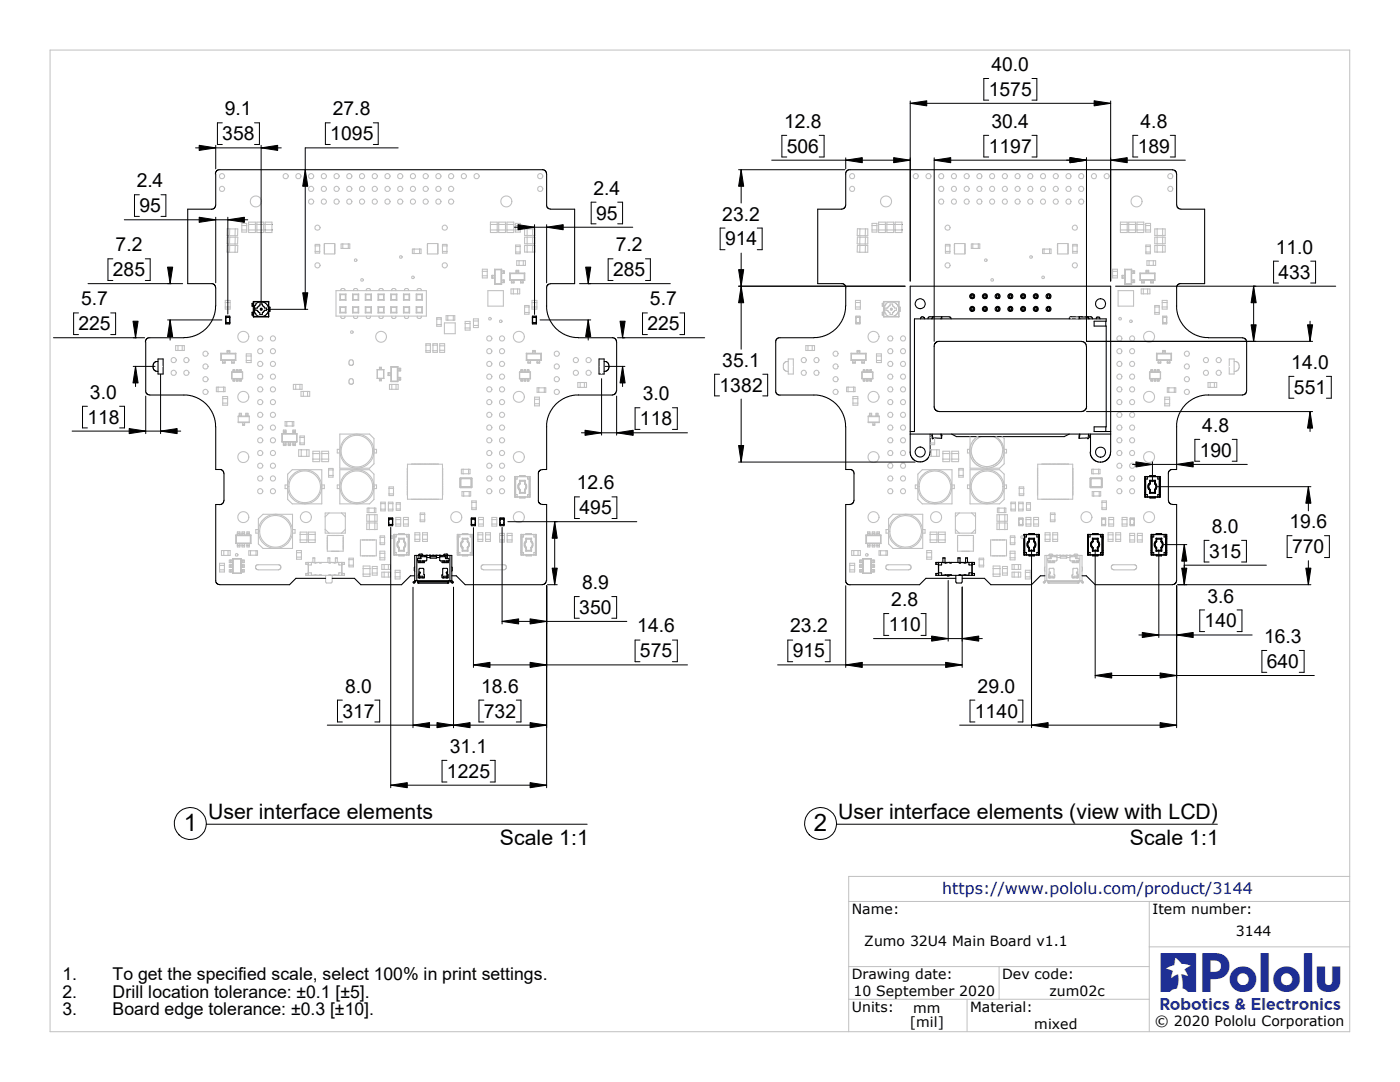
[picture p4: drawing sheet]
<svg xmlns="http://www.w3.org/2000/svg" width="279mm" height="216mm" viewBox="0 0 279 216" stroke-linecap="round" stroke-linejoin="round" font-family="sans-serif">
<defs><g id="words">
<text font-size="7.8" fill="#1e2f94" x="231.6" y="197.9">R</text>
<g font-size="4.8">
<text x="36.7" y="165.9">1</text>
<text x="162.4" y="165.9">2</text>
</g>
<g font-size="4.2">
<text x="41.5" y="163.4">User interface elements</text>
<text x="167.3" y="163.4">User interface elements (view with LCD)</text>
<text x="99.8" y="168.5">Scale 1:1</text>
<text x="225.5" y="168.5">Scale 1:1</text>
</g>
<g font-size="3.9">
<text x="197.9" y="14.1">40.0</text>
<text x="44.9" y="23">9.1</text>
<text x="66.4" y="23">27.8</text>
<text x="197.3" y="19.1">1575</text>
<text x="44.4" y="28">358</text>
<text x="65.9" y="28">1095</text>
<text x="156.5" y="25.5">12.8</text>
<text x="197.9" y="25.5">30.4</text>
<text x="227.6" y="25.5">4.8</text>
<text x="157" y="30.5">506</text>
<text x="197.3" y="30.5">1197</text>
<text x="227.1" y="30.5">189</text>
<text x="27.3" y="37.3">2.4</text>
<text x="118.4" y="38.9">2.4</text>
<text x="27.8" y="42.3">95</text>
<text x="119" y="43.8">95</text>
<text x="144.2" y="44">23.2</text>
<text x="23.1" y="50.1">7.2</text>
<text x="122.9" y="50.1">7.2</text>
<text x="144.7" y="49">914</text>
<text x="254.6" y="50.6">11.0</text>
<text x="22.5" y="55.1">285</text>
<text x="122.3" y="55.1">285</text>
<text x="255.1" y="55.6">433</text>
<text x="15.7" y="65.9">225</text>
<text x="16.2" y="60.9">5.7</text>
<text x="129.2" y="65.9">225</text>
<text x="129.7" y="60.9">5.7</text>
<text x="144.1" y="73.2">35.1</text>
<text x="257.7" y="73.6">14.0</text>
<text x="17.9" y="79.5">3.0</text>
<text x="128.3" y="79.9">3.0</text>
<text x="143.6" y="78.1">1382</text>
<text x="258.2" y="78.6">551</text>
<text x="17.4" y="84.5">118</text>
<text x="127.7" y="84.8">118</text>
<text x="239.9" y="86.2">4.8</text>
<text x="239.4" y="91.2">190</text>
<text x="115.1" y="97.6">12.6</text>
<text x="115.7" y="102.6">495</text>
<text x="241.8" y="106.3">8.0</text>
<text x="257.4" y="105.4">19.6</text>
<text x="241.3" y="111.3">315</text>
<text x="257.9" y="110.4">770</text>
<text x="116.2" y="117.5">8.9</text>
<text x="115.6" y="122.5">350</text>
<text x="177.4" y="125.9">110</text>
<text x="177.9" y="120.9">2.8</text>
<text x="240.4" y="125.2">140</text>
<text x="241" y="120.2">3.6</text>
<text x="127.2" y="126.2">14.6</text>
<text x="127.7" y="131.2">575</text>
<text x="157.7" y="126.2">23.2</text>
<text x="158.2" y="131.2">915</text>
<text x="252.3" y="128.3">16.3</text>
<text x="252.8" y="133.3">640</text>
<text x="68.3" y="143.2">317</text>
<text x="68.9" y="138.2">8.0</text>
<text x="96" y="138.2">18.6</text>
<text x="96.6" y="143.2">732</text>
<text x="194.6" y="143.2">1140</text>
<text x="195.1" y="138.2">29.0</text>
<text x="89.2" y="155.2">1225</text>
<text x="89.7" y="150.2">31.1</text>
</g>
<g font-size="3.5">
<text x="12.5" y="195.6">1.</text>
<text x="22.5" y="195.6">To get the specified scale, select 100% in print settings.</text>
<text x="12.5" y="199.1">2.</text>
<text x="12.5" y="202.6">3.</text>
<text x="22.5" y="199.1">Drill location tolerance: ±0.1 [±5].</text>
<text x="22.5" y="202.6">Board edge tolerance: ±0.3 [±10].</text>
</g>
<text font-size="3.2" fill="#018" x="188.1" y="178.4">https://www.pololu.com/product/3144</text>
<g font-size="2.8">
<text x="170" y="182.4">Name:</text>
<text x="230" y="182.4">Item number:</text>
<text x="172.5" y="188.7">Zumo 32U4 Main Board v1.1</text>
<text x="246.6" y="186.7">3144</text>
<text x="170" y="195.4">Drawing date:</text>
<text x="200" y="195.4">Dev code:</text>
<text x="170" y="201.9">Units:</text>
<text x="170.3" y="198.8">10 September 2020</text>
<text x="182.2" y="202.1">mm</text>
<text x="193.6" y="201.9">Material:</text>
<text x="209.4" y="198.8">zum02c</text>
<text x="181.6" y="205">[mil]</text>
<text x="206.4" y="205.2">mixed</text>
<text x="230.5" y="204.7">© 2020 Pololu Corporation</text>
</g>
</g></defs>
<path d="M10 10h259.4v195.9h-259.4zM169.4 179.9h100M229.4 179.9v26M269.4 174.9h-100v31M169.4 199.4h60M169.4 192.9h60M193 199.4v6.5M199.4 192.9v6.5M229.4 188.9h40" fill="none" stroke="#c0c0c0" stroke-width=".2"/>
<g fill="none" stroke="#c0c0c0" stroke-width=".21">
<path d="M45 59.9h.9v1.8h-.9zM45.8 49h1.7l-.1 1.3h-1.6M45.8 45.7h1.7l-.1 1.3h-1.6M45.8 47.3h1.7l-.1 1.4h-1.6M45.8 49l-.5-.1v1.4h.5M45.8 49v1.3M45.8 47.3h-.5v1.3l.5 .1M45.8 47.3v1.4M45.8 45.7l-.5-.1v1.4h.5M45.8 45.7v1.3M46.9 49v1.3M46.9 47.3v1.4"/>
<path d="M46.9 45.7v1.3M48.3 45.9h.9M48.3 44.6h.9v1.7h-.9zM48.3 45h.9M49.6 45.9h1.4M49.6 44.8h1.4M49.6 44.3h1.4v2.1h-1.4zM51.3 45.9h1.4M51.3 44.8h1.4M51.3 44.3h1.3v2.1h-1.3zM52.9 45.9h1.4M52.9 44.8h1.4"/>
<path d="M52.9 44.3h1.4v2.1h-1.4zM62.9 49.1h.9M62.9 48.8h.9v1.7h-.9zM62.9 50.2h.9M64.7 48.6h2.1v2.1h-2.1zM64.7 49h.1M64.7 48.7h.1M64.7 50h.1M64.7 49.7h.1M64.7 49.2h.1M64.7 49.5h.1M64.7 50.2h.1"/>
<path d="M64.7 50.5h.1M66.8 49h.1M66.8 48.7h.1M66.8 50h.1M66.8 49.7h.1M66.8 49.2h.1M66.8 49.5h.1M66.8 50.2h.1M66.8 50.5h.1M67.1 58h18v5.1h-18zM67.8 58.7v1.2M67.8 59.9h1.2"/>
<path d="M67.8 58.7h1.2M67.8 58.7l.1 .1M67.9 59.8h1M67.9 58.8h1M67.9 59.8l-.1 .1M67.9 58.8v1M68 58v-.3l.2-.1h.4l.2 .1v.3M68.1 48.7h1.7v.9h-1.7zM68.4 48.7v.9M68.9 58.8v1M68.9 59.8l.1 .1M69 58.7v1.2"/>
<path d="M69 58.7l-.1 .1M69.5 48.7v.9M70.4 59.9h1.2M70.4 58.7h1.2M70.4 58.7l.1 .1M70.4 58.7v1.2M70.5 59.8h1M70.5 58.8h1M70.5 59.8l-.1 .1M70.5 58.8v1M70.6 58v-.3l.2-.1h.4l.2 .1v.3M71.5 59.8l.1 .1"/>
<path d="M71.5 58.8v1M71.6 58.7v1.2M71.6 58.7l-.1 .1M72.9 59.9h1.2M72.9 58.7h1.2M72.9 58.7l.1 .1M72.9 58.7v1.2M73 59.8h1M73 58.8h1M73 59.8l-.1 .1M73 58.8v1M73.1 58v-.3l.2-.1h.4l.2 .1v.3"/>
<path d="M74 59.8l.1 .1M74 58.8v1M74.1 58.7l-.1 .1M74.1 58.7v1.2M75.4 59.9h1.3M75.4 58.7l.2 .1M75.4 58.7h1.3M75.4 58.7v1.2M75.6 59.8h.9M75.6 59.8l-.2 .1M75.6 58.8h.9M75.6 58.8v1"/>
<path d="M75.6 58v-.3l.3-.1h.3l.3 .1v.3M76.5 58.8v1M76.5 59.8l.2 .1M76.7 58.7l-.2 .1M76.7 58.7v1.2M78 59.9h1.2M78 58.7l.1 .1M78 58.7h1.2M78 58.7v1.2M78.1 58.8v1M78.1 59.8h1M78.1 58.8h1"/>
<path d="M78.1 59.8l-.1 .1M78.2 58v-.3l.2-.1h.4l.2 .1v.3M79.1 58.8v1M79.1 59.8l.1 .1M79.2 58.7l-.1 .1M79.2 58.7v1.2M80.5 59.9h1.2M80.5 58.7l.1 .1M80.5 58.7v1.2M80.5 58.7h1.2M80.6 58.8v1M80.6 59.8l-.1 .1"/>
<path d="M80.6 59.8h1M80.6 58.8h1M80.7 58v-.3l.2-.1h.4l.2 .1v.3M81.6 59.8l.1 .1M81.6 58.8v1M81.7 58.7l-.1 .1M81.7 58.7v1.2M82.3 49.7h1.7v.9h-1.7zM82.6 49.7v.9M83.1 59.9h1.2M83.1 58.7l.1 .1M83.1 58.7h1.2"/>
<path d="M83.1 58.7v1.2M83.2 58.8v1M83.2 59.8h1M83.2 59.8l-.1 .1M83.2 58.8h1M83.3 58v-.3l.2-.1h.4l.2 .1v.3M83.7 49.7v.9M84.2 58.8v1M84.2 59.8l.1 .1M84.3 58.7l-.1 .1M84.3 58.7v1.2M85.3 48.6h2.1v2.1h-2.1z"/>
<path d="M85.3 49h.1M85.3 48.7h.1M85.3 50h.1M85.3 49.7h.1M85.3 49.2h.1M85.3 49.5h.1M85.3 50.2h.1M85.3 50.5h.1M87.4 49h.1M87.4 48.7h.1M87.4 50h.1M87.4 49.7h.1"/>
<path d="M87.4 49.2h.1M87.4 49.5h.1M87.4 50.2h.1M87.4 50.5h.1M88.3 49.1h.9M88.3 48.8h.9v1.7h-.9zM88.3 50.2h.9M96.3 54.1h.9M96.3 53.7h.9v1.8h-.9zM96.3 55h.9M97.4 58h3.1v3.1h-3.1zM97.9 45.9h1.4"/>
<path d="M97.9 44.8h1.4M97.9 44.3h1.3v2.1h-1.3zM98.3 54.9h-.2v.6h.2M98.3 54.9v.6M98.3 54.9h.1M98.3 55.5h.1M98.3 55.5h.3M98.3 54.9h.3M98.6 55.5h.1M98.6 54.9v.6M98.6 54.9h.1M98.7 56.7h1.4"/>
<path d="M98.7 53.7h1.4M98.7 53.7l.1 .1M98.7 53.7v3M98.8 53.8h1.2M98.8 53.8v2.8M98.8 56.6h1.2M98.8 56.6l-.1 .1M99.5 44.3h1.4v2.1h-1.4zM99.5 45.9h1.4M99.5 44.8h1.4M100 53.8v2.8M100 56.6l.1 .1"/>
<path d="M100.1 54.6h.1M100.1 54.1h.1M100.1 53.7l-.1 .1M100.1 53.7v3M100.1 55.9h.1M100.1 56.4h.1M100.2 54.6h.3M100.2 54.1h.3M100.2 55.9h.3M100.2 56.4h.3M100.2 54.1v.5M100.2 55.9v.5"/>
<path d="M100.5 54.1v.5M100.5 55.9v.5M100.5 55.9h.1M100.5 56.4h.1M100.5 54.6h.1M100.5 54.1h.1M100.5 54.1h.2v.5h-.2M100.5 55.9h.2v.5h-.2M101.2 45.9h1.4M101.2 44.8h1.4M101.2 44.3h1.3v2.1h-1.3zM101.7 54.5h3"/>
<path d="M101.7 54.5l.1 .1M101.7 54.5v1.4M101.7 55.9h3M101.8 54.6h2.8M101.8 54.6v1.2M101.8 55.8h2.8M101.8 55.8l-.1 .1M102 57.7h1.7v.9h-1.7zM102.1 56.3v.2h.5v-.2M102.1 56h.5M102.1 55.9v.1M102.1 56.3h.5"/>
<path d="M102.1 56v.3M102.1 56.3h.1M102.4 57.7v.9M102.6 55.9v.1M102.6 56v.3M102.6 56.3h.1M102.9 44.6h.9v1.7h-.9zM102.9 45.9h.9M102.9 45h.9M102.9 48.9h.9v1.7h-.9zM102.9 50.3h.9M102.9 49.2h.9"/>
<path d="M103 54.1v.3M103 54.1h.1M103 54.4h.5M103 54.1h.5M103 54.1v-.2h.5v.2M103 54.4v.1M103.1 52h1.8v1h-1.8zM103.3 57.7v.9M103.5 54.4v.1M103.5 54.1v.3M103.5 54.1h.1M103.6 52v1"/>
<path d="M103.9 56h.5M103.9 56.3h.5M103.9 55.9v.1M103.9 56.3v.2h.5v-.2M103.9 56v.3M103.9 56.3h.1M104.4 56v.3M104.4 56.3h.1M104.4 55.9v.1M104.4 52v1M104.6 54.6v1.2M104.6 55.8l.1 .1"/>
<path d="M104.7 45.7h2.1v1.3h-2.1zM104.7 47.3h2.1v1.3h-2.1zM104.7 49h2.1v1.3h-2.1zM104.7 54.5v1.4M104.7 54.5l-.1 .1M105.2 45.7v1.3M105.2 47.3v1.3M105.2 49v1.3M106.2 59.9h.9v1.8h-.9zM106.3 45.7v1.3M106.3 47.3v1.3M106.3 49v1.3"/>
<path d="M170.7 59.9h1v1.8h-1zM171.6 49h1.6v1.3h-1.6M171.6 45.7h1.6v1.3h-1.6M171.6 47.3h1.6v1.4h-1.6M171.6 45.7l-.5-.1v1.4h.5M171.6 45.7v1.3M171.6 47.3h-.5v1.3l.5 .1M171.6 47.3v1.4M171.6 49l-.5-.1v1.4h.5M171.6 49v1.3M172.7 45.7v1.3M172.7 47.3v1.4"/>
<path d="M172.7 49v1.3M174 45.9h1M174 45h1M174 44.6h1v1.7h-1zM175.3 45.9h1.4M175.3 44.8h1.4M175.3 44.3h1.4v2.1h-1.4zM177 45.9h1.4M177 44.8h1.4M177 44.3h1.4v2.1h-1.4zM178.6 45.9h1.4M178.6 44.8h1.4"/>
<path d="M178.6 44.3h1.4v2.1h-1.4zM188.7 49.1h.9M188.7 48.8h.9v1.7h-.9zM188.7 50.2h.9M190.5 48.6h2.1v2.1h-2.1zM190.5 48.7v.3M190.5 49.7v.3M190.5 49.2v.3M190.5 50.2v.3M192.6 49h.1M192.6 48.7h.1M192.6 50h.1"/>
<path d="M192.6 49.7h.1M192.6 49.2h.1M192.6 49.5h.1M192.6 50.2h.1M192.6 50.5h.1M193.8 48.7h1.7v.9h-1.7zM194.1 48.7v.9M195.2 48.7v.9M208.1 49.7h1.7v.9h-1.7zM208.4 49.7v.9M209.5 49.7v.9M211.1 48.6h2v2.1h-2z"/>
<path d="M211.1 48.7v.3M211.1 49.7v.3M211.1 49.2v.3M211.1 50.2v.3M213.1 49h.1M213.1 48.7h.1M213.1 50h.1M213.1 49.7h.1M213.1 49.2h.1M213.1 49.5h.1M213.1 50.2h.1M213.1 50.5h.1"/>
<path d="M214.1 49.1h.9M214.1 48.8h.9v1.7h-.9zM214.1 50.2h.9M222 54.1h1M222 53.7h1v1.8h-1zM222 55h1M223.1 58h3.1v3.1h-3.1zM223.6 45.9h1.4M223.6 44.8h1.4M223.6 44.3h1.4v2.1h-1.4zM224 55.5h.1M224 54.9h-.1v.6h.1"/>
<path d="M224 54.9v.6M224 54.9h.1M224.1 54.9h.3M224.1 54.9v.6M224.1 55.5h.3M224.4 55.5h.1M224.4 54.9h.1M224.4 54.9v.6M224.5 56.7h1.3M224.5 53.7h1.3M224.5 53.7v3M224.5 53.7v.1"/>
<path d="M224.5 53.8h1.3M224.5 56.6h1.3M224.5 53.8v2.8M224.5 56.6v.1M224.6 53.8v2.8M225.3 45.9h1.4M225.3 44.8h1.4M225.3 44.3h1.3v2.1h-1.3zM225.8 53.8v2.8M225.8 56.6v.1M225.8 54.6h.1M225.8 54.1h.1"/>
<path d="M225.8 55.9h.1M225.8 56.4h.1M225.8 53.7v3M225.8 53.7v.1M225.9 54.1v.5M225.9 55.9v.5M225.9 55.9h.3M225.9 56.4h.3M225.9 54.1h.3M225.9 54.6h.3M226.2 54.1h.1M226.2 54.6h.1"/>
<path d="M226.2 56.4h.1M226.2 55.9h.1M226.2 54.1v.5M226.2 55.9v.5M226.3 54.1h.1v.5h-.1M226.3 55.9h.1v.5h-.1M226.3 54.1v.5M226.3 55.9v.5M226.9 45.9h1.4M226.9 44.8h1.4M226.9 44.3h1.4v2.1h-1.4zM227.5 54.5h3"/>
<path d="M227.5 55.9h3M227.5 54.5v1.4M227.5 54.5l.1 .1M227.6 54.6h2.8M227.6 55.8h2.8M227.6 54.6v1.2M227.6 55.8l-.1 .1M227.8 57.7h1.7v.9h-1.7zM227.8 56v.3M227.8 56.3h.1M227.8 56h.5M227.8 56.3h.5"/>
<path d="M227.8 56.3v.2h.5v-.2M227.8 55.9v.1M228.2 57.7v.9M228.3 56v.3M228.3 56.3h.1M228.3 55.9v.1M228.6 45.9h1M228.6 45h1M228.6 44.6h1v1.7h-1zM228.7 50.3h.9M228.7 48.9h.9v1.7h-.9zM228.7 49.2h.9"/>
<path d="M228.7 54.4h.5M228.7 54.1h.5M228.7 54.1v-.2h.5v.2M228.7 54.4v.1M228.7 54.1v.3M228.7 54.1h.1M228.9 52h1.7v1h-1.7zM229 57.7v.9M229.2 54.4v.1M229.2 54.1v.3M229.2 54.1h.1M229.3 52v1"/>
<path d="M229.7 56h.5M229.7 56.3h.5M229.7 56.3v.2h.5v-.2M229.7 55.9v.1M229.7 56v.3M229.7 56.3h.1M230.2 52v1M230.2 55.9v.1M230.2 56v.3M230.2 56.3h.1M230.4 54.6v1.2M230.4 55.8l.1 .1"/>
<path d="M230.5 49h2v1.3h-2zM230.5 45.7h2v1.3h-2zM230.5 47.3h2v1.3h-2zM230.5 54.5v1.4M230.5 54.5l-.1 .1M230.9 45.7v1.3M230.9 47.3v1.3M230.9 49v1.3M231.9 59.9h1v1.8h-1zM232 45.7v1.3M232 47.3v1.3M232 49v1.3"/>
<path d="M35.1 69h1.7v.9h-1.7zM35.5 69v.9M36.4 69v.9M43.2 77.3h1.7v.8h-1.7zM43.5 77.3v.8M44.1 70.5h3M44.1 71.9h3M44.1 70.5l.1 .1M44.1 70.5v1.4M44.2 70.6h2.8M44.2 71.8h2.8M44.2 70.6v1.2"/>
<path d="M44.2 71.8l-.1 .1M44.4 72v.3M44.4 72.3h.1M44.4 72.3h.5M44.4 72.3v.2h.5v-.2M44.4 71.9v.1M44.4 79.1h1v1.8h-1zM44.4 79.5h1M44.6 77.3v.8M44.9 72v.3M44.9 72.3h.1M44.9 71.9v.1"/>
<path d="M45 60.4h.9M45 61.3h.9M45.3 70.4h.5M45.3 70.1h.5M45.3 70.1v-.2h.5v.2M45.3 70.4v.1M45.3 70.1v.3M45.3 70.1h.1M45.8 70.1v.3M45.8 70.1h.1M45.8 70.4v.1M46.2 72.3h.5"/>
<path d="M46.2 72.3v.2h.5v-.2M46.2 71.9v.1M46.2 72v.3M46.2 72.3h.1M46.3 74.3h2.1v1.3h-2.2zM46.3 75.5h2.1M46.3 74.3h2.1M46.5 73.9v-.2h.3v.2M46.5 74.2v.1M46.5 75.6h.1M46.5 75.9v.2h.3v-.2M46.5 75.9h.3"/>
<path d="M46.5 74h.3M46.5 74.2h.3M46.5 73.9h.3M46.5 75.6v.3M46.5 74v.2M46.5 75.9h.1M46.5 73.9v.1M46.7 72v.3M46.7 72.3h.1M46.7 71.9v.1M46.8 75.6v.3M46.8 74v.2"/>
<path d="M46.8 75.9h.1M46.8 73.9v.1M46.8 74.2v.1M46.8 75.6h.1M47 70.6v1.2M47 71.8l.1 .1M47.1 70.5v1.4M47.1 70.5l-.1 .1M47.2 73.9v-.2h.3v.2M47.2 74.2v.1M47.2 75.6h.1M47.2 75.9v.2h.3v-.2"/>
<path d="M47.2 75.9h.3M47.2 74h.3M47.2 74.2h.3M47.2 73.9h.3M47.2 75.6v.3M47.2 74v.2M47.2 75.9h.1M47.2 73.9v.1M47.5 75.6v.3M47.5 74v.2M47.5 75.9h.1M47.5 73.9v.1"/>
<path d="M47.5 74.2v.1M47.5 75.6h.1M47.8 73.9v-.2h.3v.2M47.8 75.9v.2h.3v-.2M47.8 75.9h.3M47.8 74h.3M47.8 74.2h.3M47.8 74.2v.1M47.8 75.6h.1M47.8 73.9h.3M47.8 75.6v.3M47.8 74v.2"/>
<path d="M47.8 75.9h.1M47.8 73.9v.1M48.1 74.2v.1M48.1 75.6h.1M48.1 75.6v.3M48.1 74v.2M48.1 75.9h.1M48.1 73.9v.1M48.4 74.3v1.3M49.1 70.6h1v1.7h-1zM49.1 71.9h1M49.1 71h1"/>
<path d="M58.5 76.7h1.8v1h-1.8zM59 76.7v1M59.9 76.7v1M60.1 78.1h1.7v1h-1.7zM60.5 78.1v1M61.4 78.1v1M67.8 61.2v1.2M67.8 62.4h1.2M67.8 61.2h1.2M67.8 61.2l.1 .1M67.9 62.3h1M67.9 61.3h1"/>
<path d="M67.9 62.3l-.1 .1M67.9 61.3v1M68 63.1v.3l.2 .1h.4l.2-.1v-.3M68.9 61.3v1M68.9 62.3l.1 .1M69 61.2l-.1 .1M69 61.2v1.2M69.8 71.9l.5-.1 .2 .2 .1 .5-.2 .4h-.3l-.4-.2zM69.8 75.6h.5l.2 .2 .1 .4-.2 .4-.3 .1-.4-.2zM70.4 62.4h1.2M70.4 61.2h1.2M70.4 61.2v1.2"/>
<path d="M70.4 61.2l.1 .1M70.5 62.3h1M70.5 61.3h1M70.5 62.3l-.1 .1M70.5 61.3v1M70.6 63.1v.3l.2 .1h.4l.2-.1v-.3M71.5 61.3v1M71.5 62.3l.1 .1M71.6 61.2l-.1 .1M71.6 61.2v1.2M72.9 62.4h1.2M72.9 61.2h1.2"/>
<path d="M72.9 61.2l.1 .1M72.9 61.2v1.2M73 62.3h1M73 61.3h1M73 62.3l-.1 .1M73 61.3v1M73.1 63.1v.3l.2 .1h.4l.2-.1v-.3M74 61.3v1M74 62.3l.1 .1M74.1 61.2l-.1 .1M74.1 61.2v1.2M75.3 73.7v1.8"/>
<path d="M75.3 73.7l1.2 .1M75.3 73.7h1.3M75.3 75.5h1.3M75.4 62.4h1.3M75.4 61.2h1.3M75.4 61.2l.2 .1M75.4 61.2v1.2M75.6 62.3h.9M75.6 61.3h.9M75.6 62.3l-.2 .1M75.6 61.3v1M75.6 63.1v.3l.3 .1h.3l.3-.1v-.3"/>
<path d="M75.7 73.4h.4M75.7 73.7h.1M75.7 75.5v.1M75.7 75.9v.1h.4v-.1M75.7 73.7h.4M75.7 75.6h.4M75.7 75.8h.4M75.7 75.9h.4M75.7 75.6v.2M75.7 73.4v.3M75.7 75.8v.1M75.7 73.4h.1"/>
<path d="M76.1 75.6v.2M76.1 73.4v.3M76.1 75.8v.1M76.1 73.4h.1M76.1 73.7h.1M76.1 75.5v.1M76.5 75.5h-1.2M76.5 61.3v1M76.5 73.8v1.7M76.5 75.5h.1M76.5 62.3l.2 .1M76.6 73.7l-.1 .1"/>
<path d="M76.6 73.7v1.8M76.7 61.2l-.2 .1M76.7 61.2v1.2M77.6 74.4h-.2v.5h.2M77.6 74.4v.5M77.6 74.4h.1M77.6 74.9h.1M77.6 74.9h.3M77.6 74.4h.3M77.7 76.7h1.8v1h-1.8zM77.9 74.9h.1M77.9 74.4v.5"/>
<path d="M77.9 74.4h.1M78 62.4h1.2M78 61.2h1.2M78 61.2l.1 .1M78 61.2v1.2M78 73.2h1.4M78 73.2h.1M78 73.2v3M78 76.2h1.4M78.1 76.1h1.2M78.1 73.2v2.9M78.1 73.2h1.2"/>
<path d="M78.1 76.1l-.1 .1M78.1 61.3v1M78.1 62.3l-.1 .1M78.1 62.3h1M78.1 61.3h1M78.2 63.1v.3l.2 .1h.4l.2-.1v-.3M78.2 76.7v1M79 76.7v1M79.1 61.3v1M79.1 62.3l.1 .1M79.2 61.2l-.1 .1M79.2 61.2v1.2"/>
<path d="M79.3 73.2v2.9M79.3 76.1l.1 .1M79.4 75.8h.1M79.4 73.2v3M79.4 73.2h-.1M79.4 73.5h.1M79.4 74h.1M79.4 75.3h.1M79.5 73.5h.3M79.5 74h.3M79.5 75.3h.3M79.5 75.8h.3"/>
<path d="M79.5 73.5v.5M79.5 75.3v.5M79.8 73.5v.5M79.8 75.3v.5M79.8 74h.1M79.8 73.5h.1M79.8 75.3h.1M79.8 75.8h.1M79.8 75.3h.2v.5h-.2M79.8 73.5h.2v.5h-.2M80.5 62.4h1.2M80.5 61.2v1.2"/>
<path d="M80.5 61.2l.1 .1M80.5 61.2h1.2M80.6 61.3v1M80.6 62.3l-.1 .1M80.6 62.3h1M80.6 61.3h1M80.7 63.1v.3l.2 .1h.4l.2-.1v-.3M81.6 62.3l.1 .1M81.6 61.3v1M81.7 61.2l-.1 .1M81.7 61.2v1.2M83.1 61.2l.1 .1"/>
<path d="M83.1 62.4h1.2M83.1 61.2h1.2M83.1 61.2v1.2M83.2 61.3v1M83.2 62.3h1M83.2 62.3l-.1 .1M83.2 61.3h1M83.3 63.1v.3l.2 .1h.4l.2-.1v-.3M84.2 61.3v1M84.2 62.3l.1 .1M84.3 61.2v1.2M84.3 61.2l-.1 .1"/>
<path d="M85 68.6h.9v1.7h-.9zM85 68.9h.9M85 70h.9M86.4 68.6h.9v1.7h-.9zM86.4 68.9h.9M86.4 70h.9M87.2 63.4h.9v1.7h-.9zM87.2 63.7h.9M87.2 64.8h.9M87.8 68.6h.9v1.7h-.9zM87.8 69.9h.9M87.8 69h.9"/>
<path d="M88.7 64.4h2.1v2.2h-2.1zM89 63h1.8v.9h-1.8zM89.4 63v.9M90.5 63v.9M92.8 64.1h1v1.8h-1zM92.8 65.4h1M92.8 64.6h1M94.5 63.6h1v1.8h-1zM94.5 64.9h1M94.5 64.1h1M103.7 74.3v1.3M103.7 74.3h2.2v1.3h-2.2"/>
<path d="M103.7 74.3h.1M103.7 74.3v1.2M103.7 75.5h2.1M103.7 74.3h2.1M103.7 75.5v.1M104 73.9v-.2h.3v.2M104 74.2v.1M104 75.6h.1M104 75.9v.2h.3v-.2M104 75.9h.3M104 74h.3M104 74.2h.3"/>
<path d="M104 73.9h.3M104 74v.2M104 75.6v.3M104 75.9h.1M104 73.9v.1M104.3 74.2v.1M104.3 75.6h.1M104.3 74v.2M104.3 75.6v.3M104.3 75.9h.1M104.3 73.9v.1M104.6 73.9v-.2h.3v.2"/>
<path d="M104.6 75.9v.2h.3v-.2M104.6 75.9h.3M104.6 74.2v.1M104.6 75.6h.1M104.6 74h.3M104.6 74.2h.3M104.6 73.9h.3M104.6 75.6v.3M104.6 74v.2M104.6 73.9v.1M104.6 75.9h.1M104.7 61h.9v1.7h-.9z"/>
<path d="M104.7 61.3h.9M104.7 62.4h.9M104.9 74.2v.1M104.9 75.6h.1M104.9 75.6v.3M104.9 74v.2M104.9 73.9v.1M104.9 75.9h.1M105 70.5v1.4M105 70.5l.1 .1M105 70.5h3M105 71.9h3"/>
<path d="M105.1 70.6v1.2M105.1 70.6h2.8M105.1 71.8h2.8M105.1 71.8l-.1 .1M105.2 75.6v.3M105.2 74v.2M105.2 75.9h.1M105.2 73.9v.1M105.2 73.9v-.2h.3v.2M105.2 75.9h.3M105.2 75.9v.2h.3v-.2M105.2 74h.3"/>
<path d="M105.2 74.2h.3M105.2 73.9h.3M105.2 74.2v.1M105.2 75.6h.1M105.4 71.9v.1M105.4 72.3v.2h.5v-.2M105.4 72.3h.5M105.4 72v.3M105.4 72.3h.1M105.5 74.2v.1M105.5 75.6h.1M105.5 75.6v.3"/>
<path d="M105.5 74v.2M105.5 75.9h.1M105.5 73.9v.1M105.8 74.3v1.2M105.9 72v.3M105.9 72.3h.1M105.9 71.9v.1M106.2 60.4h.9M106.2 61.3h.9M106.3 70.4h.5M106.3 70.1h.5M106.3 70.1v-.2h.5v.2"/>
<path d="M106.3 70.4v.1M106.3 70.1v.3M106.3 70.1h.1M106.7 79.2h1v1.8h-1zM106.7 79.7h1M106.8 70.4v.1M106.8 70.1v.3M106.8 70.1h.1M107.2 72.3h.5M107.2 71.9v.1M107.2 72.3v.2h.5v-.2M107.2 77.4h1.7v.9h-1.7z"/>
<path d="M107.2 72v.3M107.2 72.3h.1M107.5 77.4v.9M107.7 72v.3M107.7 72.3h.1M107.7 71.9v.1M107.9 70.6v1.2M107.9 71.8l.1 .1M108 70.5v1.4M108 70.5l-.1 .1M108.6 77.4v.9M115.3 76.3h1.8v1h-1.8z"/>
<path d="M115.8 76.3v1M116.6 76.3v1M157.3 72.1l-.6 .1-.4 .5v.8l.2 .3 .4 .3h.4M157.3 71.6h1v3h-1zM160.8 69h1.8v.9h-1.8zM161.2 69v.9M162.1 69v.9M169 77.3h1.6v.8h-1.6zM169.2 77.3v.8M169.8 70.5h3M169.8 71.9h3M169.8 70.5l.1 .1"/>
<path d="M169.8 70.5v1.4M169.9 70.6h2.9M169.9 71.8h2.9M169.9 70.6v1.2M169.9 71.8l-.1 .1M170.2 72.3h.5M170.2 72.3v.2h.5v-.2M170.2 71.9v.1M170.2 72v.3M170.2 72.3h.1M170.2 79.1h1v1.8h-1zM170.2 79.5h1"/>
<path d="M170.3 77.3v.8M170.7 72v.3M170.7 72.3h.1M170.7 71.9v.1M170.7 60.4h1M170.7 61.3h1M170.8 64.4h.9M170.8 63.1h.8v1.5h-.8zM170.8 64.5h.8M170.9 64.4h-.1M171.1 70.1v.3M171.1 70.1h.1"/>
<path d="M171.1 70.4h.5M171.1 70.1h.5M171.1 70.1v-.2h.5v.2M171.1 70.4v.1M171.6 70.1v.3M171.6 70.1h.1M171.6 63.3v1.1M171.6 70.4v.1M171.6 63.3h.1M171.7 63.3h-.9h.8M172 72v.3M172 72.3h.1"/>
<path d="M172 74.3h2.2v1.3h-2.2zM172 72.3h.5M172 72.3v.2h.5v-.2M172 71.9v.1M172 75.5h2.1M172 74.3h2.1M172 74.3v1.3M172.3 73.9v-.2h.3v.2M172.3 75.9h.3M172.3 75.9v.2h.3v-.2M172.3 74h.3M172.3 74.2h.3"/>
<path d="M172.3 73.9h.3M172.3 74.2v.1M172.3 75.6h.1M172.3 74v.2M172.3 75.6v.3M172.3 73.9v.1M172.3 75.9h.1M172.5 71.9v.1M172.5 72v.3M172.5 72.3h.1M172.6 74v.2M172.6 75.6v.3"/>
<path d="M172.6 73.9v.1M172.6 75.9h.1M172.6 74.2v.1M172.6 75.6h.1M172.8 70.6v1.2M172.8 71.8v.1M172.8 70.5v1.4M172.8 70.5v.1M172.9 73.9v-.2h.3v.2M172.9 75.9h.3M172.9 75.9v.2h.3v-.2M172.9 74h.3"/>
<path d="M172.9 74.2h.3M172.9 73.9h.3M172.9 74.2v.1M172.9 75.6h.1M172.9 74v.2M172.9 75.6v.3M172.9 73.9v.1M172.9 75.9h.1M173.2 74.2v.1M173.2 75.6h.1M173.2 74v.2M173.2 75.6v.3"/>
<path d="M173.2 73.9v.1M173.2 75.9h.1M173.6 73.9v-.2h.3v.2M173.6 75.9h.3M173.6 75.9v.2h.3v-.2M173.6 74h.3M173.6 74.2h.3M173.6 73.9h.3M173.6 74.2v.1M173.6 75.6h.1M173.6 75.6v.3M173.6 74v.2"/>
<path d="M173.6 75.9h.1M173.6 73.9v.1M173.9 75.6v.3M173.9 74v.2M173.9 75.9h.1M173.9 73.9v.1M173.9 74.2v.1M173.9 75.6h.1M174.1 74.3v1.2M174.9 70.6h1v1.7h-1zM174.9 71.9h1M174.9 71h1"/>
<path d="M176.2 60.5h-.1v.6h.1M176.2 62.3h-.1v.6h.1M176.2 60.5v.6M176.2 62.3v.6M176.3 60.2h.1M176.3 63.2h.1M176.3 60.2v3M176.4 60.5h-.2M176.4 61.1h-.2M176.4 62.9h-.2M176.4 62.3h-.2M176.4 63.2h.1"/>
<path d="M176.4 60.2h.1M176.4 60.2h-.1M176.4 60.2v3M176.4 63.2h3M176.4 60.2h3M176.6 61.5v.5M176.6 61v1.4l.2 .2M177.6 62.4v.3h.5v-.3l.5-.5h.3v-.4h-.3l-.5-.5v-.3h-.5v.3l-.4 .2v.3h-.4v.4h.4l.1 .4 .3 .1M178.4 60.3l.4 .2 .5 .7 .1 .6-.3 .8-.7 .5h-1.1l-.5-.3v-.2M178.4 60.3h-1.1l-.5 .3-.2 .3M179.4 60.2v1.2M179.4 62v1.2"/>
<path d="M179.4 60.2h.1M179.4 63.2h.1M179.4 61.3h.1M179.4 60.2v3M179.4 62.1h.1M179.5 62.1h.1M179.5 61.3v.8M179.5 61.3h.1M179.6 61.3v.8M213.5 63.4h.3v.2M214.8 63.2v.4M215.1 63.2v.4"/>
<path d="M216.2 63.2h.1M216.5 63.2h.1M229.5 75.5h2.1M229.5 74.3h2.1M229.5 74.3v1.2M229.7 73.9v-.2h.3v.2M229.7 75.9h.3M229.7 75.9v.2h.3v-.2M229.7 74h.3M229.7 74.2h.3M229.7 73.9h.3M229.7 74.2v.1"/>
<path d="M229.7 75.6h.1M229.7 75.6v.3M229.7 74v.2M229.7 75.9h.1M229.7 73.9v.1M230 74.2v.1M230 75.6h.1M230 75.6v.3M230 74v.2M230 75.9h.1M230 73.9v.1M230.4 74v.2"/>
<path d="M230.4 75.6v.3M230.4 73.9v.1M230.4 75.9h.1M230.4 73.9v-.2h.3v.2M230.4 75.9h.3M230.4 75.9v.2h.3v-.2M230.4 74h.3M230.4 74.2h.3M230.4 73.9h.3M230.4 74.2v.1M230.4 75.6h.1M230.5 61.3h.9"/>
<path d="M230.5 62.4h.9M230.5 61h.9v1.7h-.9zM230.7 74v.2M230.7 75.6v.3M230.7 73.9v.1M230.7 75.9h.1M230.7 74.2v.1M230.7 75.6h.1M230.8 70.5h3M230.8 71.9h3M230.8 70.5v1.4M230.8 70.5l.1 .1"/>
<path d="M230.9 70.6h2.8M230.9 71.8h2.8M230.9 70.6v1.2M230.9 71.8l-.1 .1M231 75.6v.3M231 74v.2M231 75.9h.1M231 73.9v.1M231 73.9v-.2h.3v.2M231 75.9h.3M231 75.9v.2h.3v-.2M231 74h.3"/>
<path d="M231 74.2h.3M231 73.9h.3M231 74.2v.1M231 75.6h.1M231.1 72v.3M231.1 72.3h.1M231.1 72.3h.5M231.1 72.3v.2h.5v-.2M231.1 71.9v.1M231.3 74.2v.1M231.3 75.6h.1M231.3 75.6v.3"/>
<path d="M231.3 74v.2M231.3 75.9h.1M231.3 73.9v.1M231.6 74.3v1.2M231.6 74.3h-2.2v1.3h2.2M231.6 71.9v.1M231.6 72v.3M231.6 72.3h.1M231.9 60.4h1M231.9 61.3h1M232 64.4h.9M232 70.4h.5"/>
<path d="M232 70.1h.5M232 70.1v-.2h.5v.2M232 63.1h.8v1.5h-.8zM232 70.4v.1M232 64.5h.8M232 70.1v.3M232 70.1h.1M232.1 64.4h-.1M232.5 79.2h.9v1.8h-.9zM232.5 79.7h.9M232.5 70.4v.1M232.5 70.1v.3"/>
<path d="M232.5 70.1h.1M232.8 63.3v1.1M232.8 63.3h.1M232.9 63.3h-.9h.8M233 72v.3M233 72.3h.1M233 72.3h.5M233 72.3v.2h.5v-.2M233 77.4h1.7v.9h-1.7zM233 71.9v.1M233.3 77.4v.9M233.5 71.9v.1"/>
<path d="M233.5 72v.3M233.5 72.3h.1M233.7 70.6v1.2M233.7 71.8l.1 .1M233.8 70.5l-.1 .1M233.8 70.5v1.4M234.4 77.4v.9M241.1 76.3h1.7v1h-1.7zM241.5 76.3v1M242.4 76.3v1M245.3 71.6h1v3h-1zM246.3 72.1l.7 .2 .3 .7-.2 .8-.4 .3h-.4"/>
<path d="M44.4 80.4h1M47.5 83.1h2.2M47.5 83h2.2v1.3h-2.2zM47.5 84.2h2.2M47.8 82.6h.4M47.8 83h.4M47.8 83h.1M47.8 82.6v.4M47.8 82.6v-.1h.4v.1M48.2 82.6v.4M48.2 83h.1M48.4 84.4h.4"/>
<path d="M48.4 84.3v.1M48.4 84.7h.4M48.4 84.4v.3M48.4 84.7v.2h.4v-.2M48.8 84.3v.1M48.8 84.4v.3M49.1 82.6h.4M49.1 83h.4M49.1 83h.1M49.1 82.6v.4M49.1 82.6v-.1h.4v.1M49.5 83h.1"/>
<path d="M49.5 82.6v.4M56.3 88.2h3M56.3 86.5v1.7M56.3 86.5l2.9 .1M56.3 86.5h3M56.3 88.1v.1M56.3 86.6v1.5M56.6 86.1v.2M56.6 88.4v.2M56.6 86v.1M56.6 88.6v.1M56.6 86.3h.5"/>
<path d="M56.6 86v-.2h.5v.2M56.6 88.7v.2h.5v-.2M56.6 86.3v.2M56.6 88.2v.2M56.6 88.4h.5M56.6 88.6h.5M56.6 86.1h.5M56.6 88.7h.5M56.6 86h.5M56.9 84.1h1.7v.9h-1.7zM57.1 86.3v.2M57.1 88.2v.2"/>
<path d="M57.1 86.1v.2M57.1 88.4v.2M57.1 86v.1M57.1 88.6v.1M57.2 84.1v.9M57.4 94.6l.9-.9h5.9v6.8h-5.9l-.9-.8zM57.4 96.8h-.5v.7h.5M57.5 88.4h.5M57.5 88.6h.5M57.5 88.2v.2M57.5 88.7v.2h.5v-.2M57.5 88.7h.5"/>
<path d="M57.5 88.4v.2M57.5 88.6v.1M58 88.4v.2M58 88.6v.1M58 88.2v.2M58.3 84.1v.9M58.5 88.4v.2M58.5 86.1v.2M58.5 88.6v.1M58.5 86v.1M58.5 86.3h.5M58.5 88.4h.5"/>
<path d="M58.5 88.6h.5M58.5 86v-.2h.5v.2M58.5 86.3v.2M58.5 88.2v.2M58.5 88.7v.2h.5v-.2M58.5 86.1h.5M58.5 88.7h.5M58.5 86h.5M59 86.3v.2M59 88.2v.2M59 88.4v.2M59 86.1v.2"/>
<path d="M59 88.6v.1M59 86v.1M59.2 86.6v1.5M59.2 86.6l.1 1.6M59.3 86.5l-.1 .1M59.3 86.5v1.7M59.6 89.7h2.1v1.4h-2.1zM59.9 88.4h.9M59.9 87h.8v1.7h-.8zM59.9 87.3h.9M60.1 89.7v1.4M61.2 89.7v1.4"/>
<path d="M62.4 90h1.4v2.1h-1.4zM62.4 91.6h1.4M62.4 90.5h1.4M64.2 96.8h.5v.7h-.5M64.2 90h1.4v2.1h-1.4zM64.2 91.6h1.4M64.2 90.5h1.4M65.6 93.5h.9v1.7h-.9zM65.6 93.8h.9M65.6 94.9h.9M67.8 86.6h5.9l.9 .9v5l-.9 .9h-5.9zM67.8 93.7h5.9l.9 .9v5.1l-.9 .8h-5.9z"/>
<path d="M67.8 89.7h-.5v.7h.5M67.8 96.8h-.5v.7h.5M74.6 89.7h.5v.7h-.5M74.6 96.8h.5v.7h-.5M77.6 97.2h.9v1.7h-.9zM77.6 97.5h1M77.6 98.6h1M81.3 93.5v.3M81.3 96.5v.3M81.3 95.5v.3M81.3 92.6h7v7h-7zM81.3 94v.3"/>
<path d="M81.3 98.5v.3M81.3 94.5v.3M81.3 95v.2M81.3 96v.3M81.3 97v.3M81.3 97.5v.2M81.3 98v.3M82.2 92.6h.1M82.2 99.6h.3M82.5 92.6h.1M82.7 99.6h.3M82.7 92.6h.1"/>
<path d="M83 92.6h.1M83.2 99.6h.3M83.2 92.6h.1M83.5 92.6h.1M83.7 99.6h.2M83.7 92.6h.1M83.9 92.6h.1M84.2 99.6h.3M84.2 92.6h.1M84.5 92.6h.1M84.7 99.6h.3M84.7 92.6h.1"/>
<path d="M85 92.6h.1M85.2 99.6h.3M85.2 92.6h.1M85.5 92.6h.1M85.7 99.6h.3M85.7 92.6h.1M86 92.6h.1M86.1 99.6h.4M86.1 92.6h.1M86.5 92.6h.1M86.7 99.6h.3M86.7 92.6h.1"/>
<path d="M87 92.6h.1M87.2 99.6h.3M87.2 92.6h.1M87.5 92.6h.1M88.3 93.5v.3M88.3 96.5v.3M88.3 95.5v.3M88.3 94v.3M88.3 94.5v.3M88.3 95v.2M88.3 96v.3M88.3 97v.3"/>
<path d="M88.3 97.5v.2M88.3 98v.3M88.3 98.5v.3M91.7 95.5l.2-.2h2.2l.1 .2v1.7l-.1 .1h-2.2l-.2-.1zM91.9 97h.1M91.9 95.6h.1M91.9 95.6v1.4M91.9 97l.2 .2M91.9 97l.2 .1M92.1 95.5l-.2 .1M92.1 95.4l-.2 .2M92.1 97.1v.1"/>
<path d="M92.1 95.5h.1M92.1 97.2h.1M92.1 97.2h1.8M92.1 97.1h1.8M92.1 95.5h1.8M92.1 93.6h1.7v.9h-1.7zM92.2 98.1h1.7v.9h-1.7zM92.4 93.6v.9M92.5 98.1v.9M93.5 93.6v.9M93.6 98.1v.9M93.9 95.5l.1 .1"/>
<path d="M93.9 97.1v.1M93.9 95.5h.1M93.9 95.5l.2 .1M93.9 97.2h.1M93.9 95.5h-1.8M94 95.6v1.4M94 97h.1M94 95.6h.1M94 97l-.1 .1M94.1 97l-.2 .2M94.1 95.6h.1M94.1 97h.1"/>
<path d="M94.1 95.6v1.4M94.1 99.9h.9v1.8h-.9zM102.7 96h.1M102.7 95.6h.1M102.7 95.1h.1M102.7 98.3h.1M102.7 98.7h.1M102.7 99.2h.1M102.7 98.7h.5v.5M102.7 99.2h3.1M102.7 95.1h3.1M102.7 95.1v4.1"/>
<path d="M102.8 99.2h.1M102.8 95.1h.1M102.9 95.1v4.1M102.9 98.7h.1M102.9 95.6h.1M102.9 95.1h.1M102.9 99.1v.1M102.9 95.1v4M102.9 99.1h2.7M102.9 95.1h2.7M103.2 95.1v.5h-.5M103.6 96.4l-.3 .4v.6l.3 .4"/>
<path d="M103.6 97.8h.1M103.7 96.4l.1 .1M103.7 95.9l.1 .1M103.7 95.9v.5M103.7 97.8v.6M103.7 98.4h.1M103.7 96.5l-.2 .3-.1 .4 .4 .5M103.7 99.3h1.1M103.7 95h1.1M103.7 95.8l.1 .2M103.7 98.4h1.1M103.7 95.8h1.1"/>
<path d="M103.7 95v.1M103.7 99.2v.1M103.7 99.4h.1M103.7 95.8v.1M103.8 97.7v.1M103.8 97.8h.1M103.8 96.5h.1M103.8 98.3h.1M103.8 97.7l-.2 .1M103.8 97.8h-.1M103.8 96v.5M103.8 97.8v.5"/>
<path d="M103.8 98.3l-.1 .1M103.8 96h.1M103.8 96.6l-.3 .5 .3 .6M103.8 98.3h.9M103.8 96h.9M104.7 97.7h.1M104.7 96.5v.1M104.7 96v.5M104.7 97.7v.6M104.7 98.3l.1 .1M104.7 96h.1M104.7 98.3h.1"/>
<path d="M104.7 96.5h.1M104.7 97.7l.1 .7M104.7 96.6h.1M104.7 96.5l.3 .7-.3 .5M104.8 95.8l-.1 .2M104.8 95v.1M104.8 99.2v.1M104.8 95.8v.1M104.8 99.3h.1M104.8 98.4h.1M104.8 96.4l-.1 .1M104.8 96.4l.1 .1"/>
<path d="M104.8 95.9l-.1 .1M104.8 95.9v.5M104.9 96.5l.2 .4v.4l-.3 .4M104.9 96.5h-.2M105.3 95.1v.5h.5M105.6 99.1l.1 .1M105.6 95.1v4M105.7 99.2h.1M105.7 95.1h-.1M105.7 95.1h.1M105.7 95.1v4.1M105.8 98.7h-.5v.5"/>
<path d="M105.8 95.1v4.1M105.8 95.6h.1M105.8 96h.1M105.8 98.3h.1M105.8 98.7h.1M105.8 95.1h.1M105.8 99.2h.1M106.7 80.6h1M170.2 80.4h1M173.3 83.1h2.2M173.3 83h2.2v1.3h-2.2zM173.3 84.2h2.2"/>
<path d="M173.5 82.6v.4M173.5 82.6v-.1h.4v.1M173.5 82.6h.4M173.5 83h.4M173.5 83h.1M173.9 83h.1M173.9 82.6v.4M174.2 84.4h.4M174.2 84.7h.4M174.2 84.3v.1M174.2 84.4v.3M174.2 84.7v.2h.4v-.2"/>
<path d="M174.6 84.4v.3M174.6 84.3v.1M174.8 82.6v.4M174.8 82.6v-.1h.4v.1M174.8 82.6h.4M174.8 83h.4M174.8 83h.1M175.2 83h.1M175.2 82.6v.4M183.2 96.8h-.5v.7h.5M184.1 93.7h5.9v6.8h-5.9l-.9-.8v-5.1zM185.6 88.4h1"/>
<path d="M185.6 89.7h1.9v1.4h-2M185.6 87.3h.3M185.6 87h.2M185.8 89.7v1.4M186.5 87.4v1.3h-.9M186.9 89.7v1.4M188.2 91.6h1.4M188.2 90.5h1.4M188.2 90h1.3v2.1h-1.3zM189.9 91.6h1.4M189.9 90.5h1.4M189.9 90h1.4v2.1h-1.4z"/>
<path d="M190 96.8h.5v.7h-.5M191.3 93.5h.9v1.7h-.9zM191.3 93.8h1M191.3 94.9h1M193.6 87.1v6.3h5.9l.9-.9v-5l-.4-.4M193.6 89.7h-.5v.7h.5M193.6 93.7h5.9l.9 .9v5.1l-.9 .8h-5.9zM193.6 96.8h-.5v.7h.5M195.2 87l-1.1 1.1-.5 1-.1 .9 .1 .9 .5 1 .5 .6 .7 .5 .7 .3 1 .1 .9-.1 1-.5 .6-.5 .5-.7 .3-.7 .1-.9M195.8 87.1l-.8 .4-.5 .5-.4 .6-.3 1 .3 1.6 .4 .7 .8 .7 1.3 .5 1-.1 .9-.3 .9-.8 .3-.5 .3-.8 .1-.6M198.2 87.1l.7 .4 .6 .5 .4 .9 .3 1.1M198.8 87.1l1.1 1.2 .4 .9v.8"/>
<path d="M200.4 89.7h.5v.7h-.5M200.4 96.8h.5v.7h-.5M203.4 97.2h.9v1.7h-.9zM203.4 97.5h.9M203.4 98.6h.9M207.1 93.5v.3M207.1 96.5v.3M207.1 95.5v.3M207.1 92.6h7v7h-7zM207.1 94v.3M207.1 98.5v.3M207.1 94.5v.3"/>
<path d="M207.1 98v.3M207.1 97.5v.2M207.1 95v.2M207.1 97v.3M207.1 96v.3M207.9 99.6h.3M207.9 92.6h.1M208.2 92.6h.1M208.4 99.6h.3M208.4 92.6h.1M208.7 92.6h.1M208.9 99.6h.3"/>
<path d="M208.9 92.6h.1M209.2 92.6h.1M209.4 99.6h.3M209.4 92.6h.1M209.7 92.6h.1M209.9 99.6h.3M209.9 92.6h.1M210.2 92.6h.1M210.4 99.6h.3M210.4 92.6h.1M210.7 92.6h.1M210.9 99.6h.3"/>
<path d="M210.9 92.6h.1M211.2 92.6h.1M211.4 99.6h.4M211.4 92.6h.1M211.8 92.6h.1M211.9 99.6h.3M211.9 92.6h.1M212.2 92.6h.1M212.4 99.6h.3M212.4 92.6h.1M212.7 92.6h.1M212.9 99.6h.3"/>
<path d="M212.9 92.6h.1M213.2 92.6h.1M214.1 93.5v.3M214.1 96.5v.3M214.1 95.5v.3M214.1 94v.3M214.1 98.5v.3M214.1 94.5v.3M214.1 98v.3M214.1 97.5v.2M214.1 95v.2M214.1 97v.3"/>
<path d="M214.1 96v.3M217.6 95.4l2.3-.1 .1 .2v1.7l-.1 .1h-2.3l-.1-.1zM217.7 95.6v1.4M217.7 95.6h.1M217.7 97h.1M217.7 97l.1 .2M217.7 97l.1 .1M217.8 95.5l-.1 .1M217.8 97.2h1.9M217.8 97.1h1.9M217.8 95.5h1.9M217.8 97.1v.1"/>
<path d="M217.8 95.5h.1M217.8 97.2h.1M217.8 93.6h1.7v.9h-1.7zM218 98.1h1.7v.9h-1.7zM218.1 93.6v.9M218.3 98.1v.9M219.2 93.6v.9M219.4 98.1v.9M219.7 95.5l.1 .1M219.7 97.1v.1M219.7 95.5h.1M219.7 97.2h.1"/>
<path d="M219.8 95.6v1.4M219.8 97h.1M219.8 95.6h.1M219.8 97l-.1 .1M219.8 97l-.1 .2M219.9 99.9h.9v1.8h-.9zM232.5 80.6h.9M43.8 112.4h1v1.7h-1zM43.8 113.7h1M43.8 112.8h1M44.2 109.9h1.7v.9h-1.7zM44.7 109.9v.9"/>
<path d="M45.5 109.9v.9M46 112.7h.1M46 111.8h.1M46 113.7h.1M46 113.7h-.2v.4h.2M46 111.8h-.2v.5h.2M46 112.7h-.2v.5h.2M46 111.8v.5M46 112.7v.5M46 113.7v.4M46 113.2h.1M46 112.3h.1"/>
<path d="M46 114.1h.1M46.1 114.1h.3M46.1 113.2h.3M46.1 112.3h.3M46.1 111.8v.5M46.1 112.7v.5M46.1 113.7v.4M46.1 113.7h.3M46.1 112.7h.3M46.1 111.8h.3M46.4 111.8v.5M46.4 112.7v.5"/>
<path d="M46.4 113.7v.4M46.4 113.7h.1M46.4 114.1h.1M46.4 111.8h.1M46.4 112.3h.1M46.4 112.7h.1M46.4 113.2h.1M46.4 114.4h1.7M46.4 111.5v2.9M46.4 111.5h.1M46.4 111.5h1.7M46.5 111.5v2.9"/>
<path d="M46.5 111.5h1.6M46.5 114.4h-.1M46.5 111.5h1.5M47.1 106.8v1.7M47.1 106.8h3M47.1 106.8h.1M47.1 108.5h3M47.1 108.4h2.9M47.1 106.8h2.9M47.1 108.4v.1M47.1 106.8l.1 .1M47.2 106.9h2.8"/>
<path d="M47.2 108.4h2.8M47.2 106.9v1.5M47.2 108.4h-.1M47.4 106.5h.5M47.4 106.4h.5M47.4 108.8h.5M47.4 108.9v.2h.5v-.2M47.4 108.5h.5M47.4 106.4v-.3h.5v.3M47.4 108.5h.1M47.4 108.9h.5M47.4 106.5v.3"/>
<path d="M47.4 108.5v.3M47.4 106.4v.1M47.4 108.8v.1M47.9 106.5v.3M47.9 108.5v.3M47.9 106.4v.1M47.9 108.8v.1M47.9 108.5h.1M48 114.3l.1 .1M48 114.3l-1.5 .1M48 111.5v2.8M48.1 111.5v2.9"/>
<path d="M48.1 114.4h.1M48.1 111.5h-.1M48.1 111.5h.1M48.2 114.1h.2M48.2 113.7h.2M48.2 113.2h.2M48.3 106.5h.5M48.3 106.4v-.3h.5v.3M48.3 108.9v.2h.5v-.2M48.3 106.4h.5M48.3 108.8h.5M48.3 108.5h.5"/>
<path d="M48.3 108.5h.1M48.3 108.9h.5M48.3 106.5v.3M48.3 108.5v.3M48.3 108.8v.1M48.3 106.4v.1M48.4 111.8v.5M48.4 112.7v.5M48.4 113.7v.4M48.4 112.3h-.2M48.4 111.8h.1M48.4 112.7h.1"/>
<path d="M48.4 113.7h.1M48.4 111.8h-.2M48.4 112.7h-.2M48.4 112.3h.1M48.4 113.2h.1M48.4 114.1h.1M48.5 113.7h.3v.4h-.3M48.5 111.8h.3v.5h-.3M48.5 112.7h.3v.5h-.3M48.5 111.8v.5M48.5 112.7v.5M48.5 113.7v.4"/>
<path d="M48.8 108.5h.1M48.8 106.5v.3M48.8 108.5v.3M48.8 108.8v.1M48.8 106.4v.1M49.3 106.5h.4M49.3 106.4v-.3h.4v.3M49.3 108.9v.2h.4v-.2M49.3 106.4h.4M49.3 108.8h.4M49.3 108.5h.1M49.3 108.5h.4"/>
<path d="M49.3 108.9h.4M49.3 106.5v.3M49.3 108.5v.3M49.3 108.8v.1M49.3 106.4v.1M49.7 109.9h1.7v.9h-1.7zM49.7 106.5v.3M49.7 108.5v.3M49.7 108.8v.1M49.7 106.4v.1M49.7 108.5h.1M50 108.4h.1"/>
<path d="M50 106.9v1.5M50 109.9v.9M50 106.8v1.6M50 108.4l.1 .1M50 106.8v.1M50.1 106.8h-.1M50.1 106.8v1.7M51.1 109.9v.9M51.1 112.8l.2-.1h4.5l.3 .5-.1 .3-.4 .2h-4.1l-.5-.3zM51.6 103.5l.9-.9h5.9v6.8h-5.9l-.9-.9zM51.6 105.7h-.5v.7h.5M58.4 105.7h.5v.7h-.5"/>
<path d="M59.2 109.9h1v1.7h-1zM59.2 110.3h1M59.2 111.2h1M59.9 106.2h1.4v2h-1.4zM59.9 107.7h1.4M59.9 106.6h1.4M61 114.8h7.7M61 112.2h7.7M61 112.2v.4M61 114.4v.4M61 112.6h.5M61 114.4h.5"/>
<path d="M61 114.4h.1M61 114.8h.1M61 112.6h.1M61 112.2h.1M61.5 114.3h.6l.1 .5M61.5 112.2v2.6M61.5 114.4h.1M61.5 114.8h.1M61.5 112.6h.1M61.5 112.2h.1M61.6 106.2h1.3v2h-1.3zM61.6 107.7h1.3"/>
<path d="M61.6 112.2v2.6M61.6 106.6h1.3M62.2 112.2l-.1 .5h-.6M62.3 112.2l.6 .2 .7-.2M62.3 114.8l.6-.1 .7 .1M62.3 112.2h.1M62.3 114.8h.1M62.4 111.3h.4M62.4 111.3v.9M62.4 111.3h.1M62.8 111.3v.9M62.8 111.3h.1"/>
<path d="M63.6 112.2h.1M63.6 114.8h.1M63.8 114.8h.1M63.8 112.2h.1M63.8 112.2v.2h.3v-.2M63.8 114.8l.2-.1 .1 .1M64.1 114.8h.1M64.1 112.2h.1M64.9 102.4h4v4h-4zM64.9 105.6l.8 .8M65 114.8v1.3l.2 .2h.9l.2-.2v-1.3M65.3 106.8h3.2v3.2h-3.2z"/>
<path d="M65.3 109.3h.1M65.3 109.6h.1M65.3 108.8h.1M65.3 109.1h.1M65.3 108.6h.1M65.3 108.3h.1M65.3 108.1h.1M65.3 107.8h.1M65.3 107.3h.1M65.3 107.6h.1M65.4 111.3h.4M65.4 111.3v.9"/>
<path d="M65.4 111.3h.1M65.6 112.2h.1M65.6 114.8h.1M65.7 102.4l-.8 .7M65.8 111.3v.9M65.8 111.3h.1M66 114.8l-.3-.1-.1 .1M66 112.2l-.3 .2-.1-.2M66.1 114.8l.7-.1 .7 .1M66.1 112.2l.7 .2 .7-.2M66.1 114.8h.1M66.1 112.2h.1"/>
<path d="M66.2 110h.2M66.6 110h.2M66.9 111.3h.1M66.9 111.3h.4M66.9 111.3v.9M67 110h.2M67.3 111.3h.1M67.3 111.3v.9M67.4 110h.2M67.5 112.2h.1M67.5 114.8h.1M67.5 112.2l.1 .5h.6"/>
<path d="M68.2 102.4l.7 .7M68.2 112.2v2.6M68.2 114.3h-.6l-.1 .5M68.2 112.6h.1M68.2 112.2h.1M68.2 114.4h.1M68.2 114.8h.1M68.2 112.6h.5M68.2 114.4h.5M68.5 109.3h.1M68.5 109.6h.1M68.5 108.8h.1"/>
<path d="M68.5 109.1h.1M68.5 108.6h.1M68.5 108.3h.1M68.5 108.1h.1M68.5 107.8h.1M68.5 107.3h.1M68.5 107.6h.1M68.7 112.2v.4M68.7 114.4v.4M68.9 105.6l-.7 .8M69.6 112.8h1M69.6 111.4h.9v1.7h-.9z"/>
<path d="M69.6 111.7h1M71.9 107.7h3.2v3.2h-3.2zM72.5 112.9h1.3v2.1h-1.3zM72.5 113.5h1.4M72.5 114.6h1.4M73.2 104.4h2.1v1.3h-2.1zM73.2 102.7h2.1v1.3h-2.1zM73.3 101.4h1.7v.9h-1.7zM73.6 101.4v.9M73.7 102.7v1.3M73.7 104.4v1.3M74.3 114.3h1"/>
<path d="M74.3 113h1v1.8h-1zM74.3 113.5h1M74.7 101.4v.9M74.8 102.7v1.3M74.8 104.4v1.3M75.8 110h1v1.7h-1zM75.8 110.4h1M75.8 111.3h1M75.9 106.9h.9v1.8h-.9zM75.9 108.3h.9M75.9 107.2h.9M76 101.6h.9"/>
<path d="M76 100.2h.9v1.7h-.9zM76 100.5h.9M76.2 114.2h1.7v.9h-1.7zM76.2 112.6h1.7v1h-1.7zM76.7 112.6v1M76.7 114.2v.9M77.5 101.6h.9M77.5 100.2h.9v1.7h-.9zM77.5 112.6v1M77.5 114.2v.9M77.5 100.5h.9M78.6 110.2h.5v.5"/>
<path d="M78.6 106.6h3.1M78.6 110.7h3.1M78.6 106.6v4.1M78.6 107.1h.1M78.6 106.6h.1M78.6 110.2h.1M78.6 109.9h.1M78.6 110.7h.1M78.6 107.5h.1M78.7 110.7h.1M78.7 106.6h.1M78.7 106.6v4.1"/>
<path d="M78.7 110.2h.1M78.7 107.1h.1M78.7 106.6l.1 .1M78.8 110.7h-.1M78.8 106.7h2.6M78.8 110.7h2.6M78.8 106.7v4M78.9 113.8h.9v1.7h-.9zM78.9 115.1h.9M78.9 114.2h.9M79 103.3h1v1.7h-1zM79 104.6h1"/>
<path d="M79 103.7h1M79.1 100.3h.8v1.6h-.8zM79.1 100.6h.8M79.1 101.6h.8M79.1 106.6v.5h-.5M79.5 108l-.3 .4v.5l.3 .4M79.5 109.3v.1M79.5 109.9l.1 .1M79.5 108h.1M79.5 108l.1 .1M79.5 107.4l.1 .2M79.5 107.4v.6"/>
<path d="M79.5 109.4v.5M79.6 106.5h1M79.6 110h1M79.6 107.4h1M79.6 110.9h1M79.6 106.6h1M79.6 107.4l.1 .1M79.6 106.5v.1M79.6 110.7v.2M79.6 108l-.3 .4v.4l.3 .5M79.6 107.4h-.1M79.6 109.3h.1"/>
<path d="M79.6 108v.1M79.6 109.3h-.1M79.6 109.3l-.1 .1M79.6 107.6v.4M79.6 109.3v.5M79.6 109.8l-.1 .1M79.6 107.6h.1M79.6 108.1h.1M79.6 109.8h.1M79.6 109.8l.1 .1M79.6 108h.1M79.7 108.1l-.3 .5 .3 .6"/>
<path d="M79.7 107.5v.1M79.7 109.8v.1M79.7 108v.1M79.7 107.5l-.1 .1M79.7 107.6h.9M79.7 107.5h.9M79.7 109.9h.9M79.7 109.8h.9M79.7 107.6v.4M79.7 109.3v.5M79.7 109.9l-.1 .1M80.5 103.3h1v1.7h-1z"/>
<path d="M80.5 104.6h1M80.5 103.7h1M80.6 109.3h.1M80.6 108v.1M80.6 107.6v.4M80.6 109.3v.5M80.6 109.9v.1M80.6 109.8h.1M80.6 107.5v.1M80.6 107.6h.1M80.6 109.8v.1M80.6 108h.1"/>
<path d="M80.6 109.3l.1 .6M80.6 109.8l.1 .1M80.6 108.1l.3 .7-.3 .5M80.6 106.5v.1M80.6 110.7v.2M80.6 107.4v.1M80.6 107.4h.1M80.6 110.9h-1M80.7 108h-.1M80.7 108h.1M80.7 107.4l-.1 .2M80.7 107.4v.6"/>
<path d="M80.7 109.9l-.1 .1M80.7 108l-.1 .1M80.7 108l.3 .5v.3l-.4 .5M81.2 106.6v.5h.5M81.4 110.7h.1M81.4 106.7v4M81.5 106.6l-.1 .1M81.5 106.6h.1M81.5 110.7h.1M81.5 106.6v4.1M81.7 110.2h-.5v.5M81.7 106.6v4.1"/>
<path d="M81.7 107.1h.1M81.7 106.6h.1M81.7 110.2h.1M81.7 110.7h.1M81.7 107.5h.1M81.7 109.9h.1M82.8 106.3h1v1.7h-1zM82.8 106.7h1M82.8 107.6h1M83.9 102.4h.9v1.7h-.9zM83.9 102.7h.9M83.9 103.8h.9"/>
<path d="M84.3 106.3h1v1.7h-1zM84.3 106.7h1M84.3 107.6h1M91.3 110.2h.5v.5M91.3 106.6h3.1M91.3 110.7h3.1M91.3 106.6v4.1M91.3 107.1h.1M91.3 106.6h.1M91.3 107.5h.1M91.3 109.9h.1M91.3 110.2h.1"/>
<path d="M91.3 110.7h.1M91.4 110.7h.1M91.4 106.6h.1M91.4 106.6v4.1M91.4 110.2h.1M91.4 107.1h.1M91.4 106.6l.1 .1M91.5 110.7h-.1M91.5 106.7h2.6M91.5 110.7h2.6M91.5 106.7v4M91.8 106.6v.5h-.5"/>
<path d="M92.2 108l-.3 .4v.5l.3 .4M92.2 109.3v.1M92.2 109.9l.1 .1M92.2 108h.1M92.2 108l.1 .1M92.2 107.4l.1 .2M92.2 107.4v.6M92.2 109.4v.5M92.3 106.5h1M92.3 110h1M92.3 107.4h1M92.3 110.9h1"/>
<path d="M92.3 106.6h1M92.3 107.4l.1 .1M92.3 106.5v.1M92.3 110.7v.2M92.3 108l-.3 .4v.4l.3 .5M92.3 107.4h-.1M92.3 108v.1M92.3 109.3h.1M92.3 109.3h-.1M92.3 109.3l-.1 .1M92.3 107.6v.4M92.3 109.3v.5"/>
<path d="M92.3 109.8l-.1 .1M92.4 107.6h.1M92.3 108h.1M92.3 108.1h.1M92.3 109.8h.1M92.4 108v.1M92.4 107.6h.9M92.4 107.5h.9M92.4 109.9h.9M92.4 109.8h.9M92.4 109.9l-.1 .1M92.4 107.5v.1"/>
<path d="M92.4 109.8v.1M92.4 108.1l-.3 .5 .3 .6M93.3 109.3h.1M93.3 108v.1M93.3 107.6v.4M93.3 109.3v.5M93.3 109.9v.1M93.3 109.8h.1M93.3 107.5v.1M93.3 109.8v.1M93.3 107.6h.1M93.3 108h.1"/>
<path d="M93.3 109.3l.1 .6M93.3 109.8l.1 .1M93.3 108.1l.3 .7-.3 .5M93.3 107.4h.1M93.3 110.9h-1M93.3 107.4v.1M93.3 106.5v.1M93.3 110.7v.2M93.4 108h-.1M93.4 108h.1M93.4 107.4l-.1 .2M93.4 107.4v.6"/>
<path d="M93.4 109.9l-.1 .1M93.4 108l-.1 .1M93.4 108l.3 .5v.3l-.4 .5M93.9 106.6v.5h.5M94.1 110.7h.1M94.1 106.7v4M94.1 101.3h1M94.1 100.2h1M94.2 110.7h.1M94.2 106.6l-.1 .1M94.2 106.6h.1M94.2 106.6v4.1"/>
<path d="M94.4 110.2h-.5v.5M94.4 107.1h.1M94.4 106.6h.1M94.4 107.5h.1M94.4 109.9h.1M94.4 110.2h.1M94.4 110.7h.1M94.4 106.6v4.1M95.4 106.3h1v1.7h-1zM95.4 106.7h1M95.4 107.6h1M95.5 103.3h1v1.7h-1z"/>
<path d="M95.5 104.6h1M95.5 103.7h1M96.1 112.8l.2-.1h4.5l.3 .5-.1 .3-.4 .2h-4.1l-.5-.3zM96.9 106.3h1v1.7h-1zM96.9 106.7h1M96.9 107.6h1M98.2 103.3h.9v1.7h-.9zM98.2 104.6h.9M98.2 103.7h.9M99.7 106.8h1M99.7 107.7h1M99.7 106.4h1v1.8h-1z"/>
<path d="M101.2 106.8h1M101.2 107.7h1M101.2 106.4h1v1.8h-1zM104 110.2h.5v.5M104 106.6h3.1M104 110.7h3.1M104 106.6v4.1M104 109.9h.1M104 107.5h.1M104 107.1h.1M104 106.6h.1M104 110.2h.1"/>
<path d="M104 110.7h.1M104.1 110.7h.1M104.1 106.6h.1M104.1 106.6v4.1M104.1 110.2h.1M104.1 107.1h.1M104.1 106.6l.1 .1M104.2 110.7h-.1M104.2 106.7h2.6M104.2 106.7v4M104.2 110.7h2.6M104.5 106.6v.5h-.5"/>
<path d="M104.9 108l-.3 .4v.5l.3 .4M104.9 109.4h.1M104.9 109.9l.1 .1M104.9 108h.1M104.9 108l.1 .1M104.9 107.4l.1 .2M104.9 107.4v.6M104.9 109.4v.5M105 106.5h1M105 110h1M105 107.4l.1 .1M105 107.4h1"/>
<path d="M105 110.9h1M105 106.5v.1M105 110.7v.2M105 106.6h1M105 108l-.3 .4v.4l.3 .5M105 107.4h-.1M105 108v.1M105 109.3h.1M105 109.3h-.1M105 109.3l-.1 .1M105 107.6v.4M105 109.3v.5"/>
<path d="M105 109.8l-.1 .1M105 107.6h.1M105 108h.1M105 108.1h.1M105 109.8h.1M105 109.8l.1 .1M105.1 108v.1M105.1 107.6h.9M105.1 107.6v.4M105.1 109.3v.5M105.1 107.5h.9M105.1 109.9h.9"/>
<path d="M105.1 109.8h.9M105.1 109.9l-.1 .1M105.1 107.5l-.1 .1M105.1 107.5v.1M105.1 108.1l-.3 .5 .3 .6M105.1 109.8v.1M106 109.3h.1M106 108v.1M106 107.6v.4M106 109.3v.5M106 109.9v.1M106 109.8h.1"/>
<path d="M106 107.5v.1M106 107.6h.1M106 108h.1M106 109.8v.1M106 109.3l.1 .6M106 109.8l.1 .1M106 108.1l.3 .7-.3 .5M106 107.4h.1M106 110.9h-1M106 106.5v.1M106 110.7v.2M106 107.4v.1"/>
<path d="M106.1 108h-.1M106.1 108h.1M106.1 107.4l-.1 .2M106.1 107.4v.6M106.1 109.9l-.1 .1M106.1 108l-.1 .1M106.1 108l.3 .5v.3l-.4 .5M106.6 106.6v.5h.5M106.8 110.7h.1M106.8 106.7v4M106.9 106.6l-.1 .1M106.9 106.6h.1"/>
<path d="M106.9 110.7h.1M106.9 106.6v4.1M107.1 110.2h-.5v.5M107.1 106.6v4.1M107.1 109.9h.1M107.1 110.2h.1M107.1 110.7h.1M107.1 107.1h.1M107.1 106.6h.1M107.1 107.5h.1M169.6 112.4h1v1.7h-1zM169.6 113.7h1"/>
<path d="M169.6 112.8h1M170 109.9h1.7v.9h-1.7zM170.4 109.9v.9M171.2 109.9v.9M171.8 112.7h.1M171.8 111.8h.1M171.8 113.7h.1M171.8 113.7h-.3v.4h.3M171.8 111.8h-.3v.5h.3M171.8 112.7h-.3v.5h.3M171.8 111.8v.5M171.8 112.7v.5"/>
<path d="M171.8 113.7v.4M171.8 113.2h.1M171.8 112.3h.1M171.8 114.1h.1M171.9 112.7h.3M171.9 111.8h.3M171.9 111.8v.5M171.9 112.7v.5M171.9 113.7v.4M171.9 112.3h.3M172.2 114.4h1.7M172.2 111.5h1.7"/>
<path d="M172.2 111.5v2.9M172.2 111.5h.1M172.2 113.2h-.3M172.2 113.7h-.3M172.2 114.1h-.3M172.2 114.4h.1M172.3 114.3l-.1 .1M172.3 114.3h1.5M172.3 111.5h1.5M172.3 111.5v2.8M172.8 106.8h3M172.8 108.5h3"/>
<path d="M172.8 106.8v1.7M172.8 106.8h.1M172.9 106.8v.1M172.9 108.4h2.9M172.9 106.8h2.9M172.9 106.8v1.6M172.9 108.4l-.1 .1M172.9 106.9h2.8M172.9 108.4h2.8M172.9 106.9v1.5M172.9 108.4h.1M173.1 106.5h.5"/>
<path d="M173.1 106.4h.5M173.1 108.8h.5M173.1 108.9v.2h.5v-.2M173.1 108.5h.5M173.1 108.9h.5M173.1 106.4v-.3h.5v.3M173.1 108.5h.1M173.1 106.5v.3M173.1 108.5v.3M173.1 108.8v.1M173.1 106.4v.1M173.6 108.5h.1"/>
<path d="M173.6 106.5v.3M173.6 108.5v.3M173.6 108.8v.1M173.6 106.4v.1M173.8 111.5v2.8M173.8 114.3l.1 .1M173.9 111.5h-.1M173.9 113.2h.3M173.9 113.7h.3M173.9 114.1h.3M173.9 111.5v2.9M173.9 114.4h.1"/>
<path d="M173.9 111.5h.1M174.1 106.5h.5M174.1 106.4h.5M174.1 108.8h.5M174.1 108.9v.2h.5v-.2M174.1 108.5h.5M174.1 108.9h.5M174.1 106.4v-.3h.5v.3M174.1 108.5h.1M174.1 108.5v.3M174.1 106.5v.3M174.1 108.8v.1"/>
<path d="M174.1 106.4v.1M174.2 113.2h.1M174.2 114.1h.1M174.2 112.3h.1M174.2 111.8v.5M174.2 112.7v.5M174.2 113.7v.4M174.2 112.3h-.3M174.2 112.7h.1M174.2 113.7h.1M174.2 111.8h.1M174.2 112.7h-.3"/>
<path d="M174.2 111.8h-.3M174.3 113.7h.2v.4h-.2M174.3 111.8h.2v.5h-.2M174.3 112.7h.2v.5h-.2M174.3 111.8v.5M174.3 112.7v.5M174.3 113.7v.4M174.6 108.5v.3M174.6 106.5v.3M174.6 108.8v.1M174.6 106.4v.1M174.6 108.5h.1"/>
<path d="M175 106.5h.5M175 106.4h.5M175 108.8h.5M175 108.9v.2h.5v-.2M175 108.5h.5M175 108.9h.5M175 106.4v-.3h.5v.3M175 108.5h.1M175 106.5v.3M175 108.5v.3M175 106.4v.1M175 108.8v.1"/>
<path d="M175.4 109.9h1.7v.9h-1.7zM175.5 106.5v.3M175.5 108.5v.3M175.5 106.4v.1M175.5 108.8v.1M175.5 108.5h.1M175.7 106.9v1.5M175.7 109.9v.9M175.7 108.4h.1M175.8 106.8l-.1 .1M175.8 106.8v1.6M175.8 108.4v.1"/>
<path d="M175.8 106.8h.1M175.8 106.8v1.7M176.8 109.9v.9M176.9 112.8l.2-.1h4.4l.4 .5-.2 .3-.3 .2h-4.1l-.5-.3zM177.3 105.7h-.5v.7h.5M178.2 102.6h5.9v6.8h-5.9l-.9-.9v-5zM184.1 105.7h.5v.7h-.5M185 109.9h.9v1.7h-.9zM185 110.3h.9M185 111.2h.9M185.6 106.2h1.4v2h-1.4zM185.6 107.7h1.4"/>
<path d="M185.6 106.6h1.4M187.3 106.2h1.3v2h-1.3zM187.3 107.7h1.4M187.3 106.6h1.4M190.7 102.4h4v4h-4zM190.7 105.6l.7 .8M191.1 106.8h3.2v3.2h-3.2zM191.1 109.3h.1M191.1 109.6h.1M191.1 108.8h.1M191.1 109.1h.1M191.1 108.6h.1"/>
<path d="M191.1 108.3h.1M191.1 108.1h.1M191.1 107.8h.1M191.1 107.3h.1M191.1 107.6h.1M191.4 102.4l-.7 .7M192 110h.2M192.4 110h.2M192.8 110h.2M193.2 110h.2M193.9 102.4l.8 .7M194.3 109.3h.1"/>
<path d="M194.3 109.6h.1M194.3 108.8h.1M194.3 109.1h.1M194.3 108.6h.1M194.3 108.3h.1M194.3 108.1h.1M194.3 107.8h.1M194.3 107.3h.1M194.3 107.6h.1M194.7 105.6l-.8 .8M195.4 112.8h.9M195.4 111.4h.9v1.7h-.9z"/>
<path d="M195.4 111.7h.9M197.7 107.7h3.2v3.2h-3.2zM198.2 113.5h1.4M198.2 114.6h1.4M198.2 112.9h1.4v2.1h-1.4zM199 104.4h2v1.3h-2zM199 102.7h2v1.3h-2zM199.1 101.4h1.6v.9h-1.6zM199.3 101.4v.9M199.4 102.7v1.3M199.4 104.4v1.3M200.1 114.3h.9"/>
<path d="M200.1 113.5h.9M200.1 113h.9v1.8h-.9zM200.4 101.4v.9M200.5 102.7v1.3M200.5 104.4v1.3M201.6 110h1v1.7h-1zM201.6 110.4h1M201.6 111.3h1M201.6 106.9h.9v1.8h-.9zM201.6 108.3h1M201.6 107.2h1M201.8 101.6h.9"/>
<path d="M201.8 100.2h.8v1.7h-.8zM201.8 100.5h.9M202 114.2h1.7v.9h-1.7zM202 112.6h1.7v1h-1.7zM202.4 112.6v1M202.4 114.2v.9M203.2 112.6v1M203.2 114.2v.9M203.3 101.6h.9M203.3 100.2h.9v1.7h-.9zM203.3 100.5h.9M203.3 104.7h.8"/>
<path d="M203.3 103.3h.8v1.6h-.8zM203.4 104.6l.8 .1M203.4 104.6l.7 .1M203.4 103.6v1M204.1 103.5l-.7 .1M204.2 103.5l-.8 .1M204.6 113.8h1v1.7h-1zM204.6 115.1h1M204.6 114.2h1M204.8 103.3h.9v1.7h-.9zM204.8 104.6h.9M204.8 103.7h.9"/>
<path d="M204.9 100.3h.8v1.6h-.8zM204.9 100.6h.8M204.9 101.6h.8M206.3 103.3h1v1.7h-1zM206.3 104.6h1M206.3 103.7h1M208.4 116.1l.1 .2M208.4 116.1l-.2 .1 .2 .2 .1-.1M208.5 115.9h.1M208.5 113.1v.9M208.5 115.9h.3M208.5 115.9h.4"/>
<path d="M208.5 115.9l-.1 .2M208.6 106.3h.9v1.7h-.9zM208.6 106.7h.9M208.6 107.6h.9M208.7 115.9l-.2 .4M208.8 115.9h.1M208.9 110.8h.5M208.9 110.8v5.1M208.9 115.9h6.6M208.9 110.8h-.4v5.1M209.1 115.9v.1M209.1 116v.3l.2 .1"/>
<path d="M209.1 116h6.2M209.1 116.1l.2 .1M209.2 111.9h.2M209.2 111.9v.4h1.3v-.4M209.3 110.8l.1-.2h.2h.4l.1 .2M209.3 116.4h5.8M209.3 116.2h5.8M209.3 116.2v.2M209.4 111.5h-.3l.1 .4M209.4 114.1l.2 .1-.1 .2M209.4 114.4h.1M209.4 110.8v.7"/>
<path d="M209.4 114.6l-.1 .1v.6h1.1l.1-.6M209.4 110.8h.2M209.4 111.5h.2M209.4 111.9v.4M209.4 111.9h.2M209.5 114.4v.9M209.5 115.3v-.3h.7v.3M209.5 115.2h.7M209.6 111.9l.1 .4M209.6 102.4h.9v1.7h-.9zM209.6 102.7h1M209.6 110.8h.2"/>
<path d="M209.6 103.8h1M209.6 110.8v.7M209.6 111.9v.4M209.8 110.8l.2 .3M209.8 110.8h.1M209.9 110.8h.6M209.9 110.8v.1M210.1 111.9h.2M210.1 111.9v.4M210.1 111.9h-.2v.4M210.1 106.3h1v1.7h-1zM210.1 106.7h1"/>
<path d="M210.1 107.6h1M210.1 113.4l.3 .2v1l.1 .2M210.1 113.4l-.7 .1v1.8M210.3 111.9v.4M210.3 111.9h.2M210.5 110.8h.2M210.5 114.9h.1M210.5 110.8v.3M210.7 110.8h.2M210.7 110.8v.3M210.9 111.3v.5l-.4 .1M210.9 111.1h-1.1v.4h-.2"/>
<path d="M210.9 110.8h.7M210.9 111.3h.7M210.9 110.8v.5M211.1 110.8h-.3v.3M211.5 110.8h.2M211.6 111.3v.1h1.3v-.1M211.6 111.1h1.3M211.6 110.8v.5M211.6 110.8h.1M211.7 110.8h1.2M211.7 110.8v.3M212.1 110.8h.2"/>
<path d="M212.9 110.8v.5M212.9 110.8h.6M212.9 111.3h.6M213 110.8h-.2v.3M213.4 110.8h.3v.3M213.5 110.8v.5M213.5 110.8h.3M213.5 111.3v.5l.5 .1M213.5 111.1h1.2v.4h.1M213.8 110.8h.2M213.8 110.8v.3M214 111.9h.2"/>
<path d="M214 114.7v.2M214 111.9v.4h1.3v-.4M214 110.8h.5M214 110.8v.3M214.2 111.9v.4M214.2 111.9h.2M214.3 115.3v-.3h.6v.3M214.3 115.2h.6M214.3 110.8v-.1l.2-.1h.5l.1 .2M214.4 111.9v.4M214.4 111.9l.1 .4M214.5 110.8h.2"/>
<path d="M214.5 110.8v.1M214.7 110.8h.1M214.7 110.8l-.2 .3M214.8 111.5h.3M214.8 110.8v.7M214.8 110.8h.3M214.8 111.9h.3M214.8 111.9v.4M214.9 113.4l.2 .2 .1 1.7h-1.2v-.5l.1-.2v-1.1l.8-.1M215 114.4h.1M215 114.4v.9M215.1 111.9h.2"/>
<path d="M215.1 114.4h.1M215.1 111.9v.4M215.1 114.4v.9M215.1 111.5h.3v.4h-.1M215.1 114.1l-.3 .1v.2h.2M215.1 110.8h.4M215.1 110.8v.7M215.1 116.2v.2M215.3 116.1l-.2 .1M215.3 116v.3l-.2 .1M215.3 115.9h.1M215.3 115.9v.1"/>
<path d="M215.5 110.8h.4v5.1M215.5 115.9h.4M215.5 110.8v5.1M215.7 115.9h.1M215.7 115.9h.2M215.7 115.9l.2 .3M215.9 116.2v.1M215.9 115.9h.1M215.9 113.1v.9M215.9 115.9l.2 .2M216.1 116.1l.1 .1-.1 .2-.2-.1M216.1 116.1l-.2 .2"/>
<path d="M219.8 103.3h.8v1.6h-.8zM219.8 104.7h.8M219.9 104.6l.8 .1M219.9 104.6h.7M219.9 103.6h.7M219.9 103.6v1M219.9 101.3h1M219.9 100.2h1M220.6 104.6v.1M220.6 103.6v1M220.6 103.5v.1M220.7 103.5l-.8 .1"/>
<path d="M221.1 106.3h1v1.7h-1zM221.1 106.7h1M221.1 107.6h1M221.3 103.3h.9v1.7h-.9zM221.3 104.6h.9M221.3 103.7h.9M221.9 112.8l.2-.1h4.4l.4 .5-.2 .3-.3 .2h-4.1l-.5-.3zM222.7 106.3h.9v1.7h-.9zM222.7 106.7h.9M222.7 107.6h.9M223.9 103.3h1v1.7h-1zM223.9 104.6h1"/>
<path d="M223.9 103.7h1M225.5 106.8h.9M225.5 107.7h.9M225.5 106.4h.9v1.8h-.9zM225.6 104.7h.8M225.6 103.3h.8v1.6h-.8zM225.6 104.6l.8 .1M225.6 104.6h.7M225.6 103.6h.7M225.6 103.6v1M226.3 103.6v1M226.3 104.6l.1 .1"/>
<path d="M226.4 103.5l-.1 .1M226.4 103.5l-.8 .1M227 106.8h1M227 107.7h1M227 106.4h1v1.8h-1zM232.8 110.7h.1"/>
<circle cx="44.3" cy="37.7" r=".52"/>
<circle cx="44.3" cy="35.2" r=".52"/>
<circle cx="57" cy="35.2" r=".52"/>
<circle cx="59.6" cy="35.2" r=".52"/>
<circle cx="62.1" cy="35.2" r=".52"/>
<circle cx="62.1" cy="37.7" r=".52"/>
<circle cx="64.6" cy="37.7" r=".52"/>
<circle cx="64.6" cy="35.2" r=".52"/>
<circle cx="67.2" cy="37.7" r=".52"/>
<circle cx="67.2" cy="35.2" r=".52"/>
<circle cx="69.7" cy="35.2" r=".52"/>
<circle cx="69.7" cy="37.7" r=".52"/>
<circle cx="72.3" cy="35.2" r=".52"/>
<circle cx="72.3" cy="37.7" r=".52"/>
<circle cx="74.8" cy="35.2" r=".52"/>
<circle cx="74.8" cy="37.7" r=".52"/>
<circle cx="77.3" cy="37.7" r=".52"/>
<circle cx="77.3" cy="35.2" r=".52"/>
<circle cx="79.9" cy="37.7" r=".52"/>
<circle cx="79.9" cy="35.2" r=".52"/>
<circle cx="82.4" cy="35.2" r=".52"/>
<circle cx="82.4" cy="37.7" r=".52"/>
<circle cx="85" cy="37.7" r=".52"/>
<circle cx="85" cy="35.2" r=".52"/>
<circle cx="87.5" cy="37.7" r=".52"/>
<circle cx="87.5" cy="35.2" r=".52"/>
<circle cx="90" cy="35.2" r=".52"/>
<circle cx="90" cy="37.7" r=".52"/>
<circle cx="92.6" cy="35.2" r=".52"/>
<circle cx="95.1" cy="35.2" r=".52"/>
<circle cx="107.8" cy="35.2" r=".52"/>
<circle cx="107.8" cy="37.7" r=".52"/>
<circle cx="170.1" cy="37.7" r=".51"/>
<circle cx="170.1" cy="35.1" r=".51"/>
<circle cx="182.8" cy="35.1" r=".51"/>
<circle cx="185.3" cy="35.1" r=".51"/>
<circle cx="187.8" cy="37.7" r=".51"/>
<circle cx="187.8" cy="35.1" r=".51"/>
<circle cx="190.4" cy="37.7" r=".51"/>
<circle cx="190.4" cy="35.1" r=".51"/>
<circle cx="192.9" cy="37.7" r=".51"/>
<circle cx="192.9" cy="35.1" r=".51"/>
<circle cx="195.5" cy="35.1" r=".51"/>
<circle cx="195.5" cy="37.7" r=".51"/>
<circle cx="198" cy="37.7" r=".51"/>
<circle cx="198" cy="35.1" r=".51"/>
<circle cx="200.5" cy="37.7" r=".51"/>
<circle cx="200.5" cy="35.1" r=".51"/>
<circle cx="203.1" cy="35.1" r=".51"/>
<circle cx="203.1" cy="37.7" r=".51"/>
<circle cx="205.6" cy="35.1" r=".51"/>
<circle cx="205.6" cy="37.7" r=".51"/>
<circle cx="208.2" cy="35.1" r=".51"/>
<circle cx="208.2" cy="37.7" r=".51"/>
<circle cx="210.7" cy="35.1" r=".51"/>
<circle cx="210.7" cy="37.7" r=".51"/>
<circle cx="213.2" cy="37.7" r=".51"/>
<circle cx="213.2" cy="35.1" r=".51"/>
<circle cx="215.8" cy="37.7" r=".51"/>
<circle cx="215.8" cy="35.1" r=".51"/>
<circle cx="218.3" cy="35.1" r=".51"/>
<circle cx="220.9" cy="35.1" r=".51"/>
<circle cx="233.6" cy="37.7" r=".51"/>
<circle cx="233.6" cy="35.1" r=".51"/>
<circle cx="51.1" cy="40.2" r="1.1"/>
<circle cx="62.1" cy="40.2" r=".52"/>
<circle cx="63.4" cy="45.4" r=".52"/>
<circle cx="63.4" cy="52.9" r=".52"/>
<circle cx="64.6" cy="40.2" r=".52"/>
<circle cx="67.2" cy="40.2" r=".52"/>
<circle cx="69.7" cy="40.2" r=".52"/>
<circle cx="71" cy="51.9" r=".27"/>
<circle cx="72.3" cy="55.9" r=".27"/>
<circle cx="72.3" cy="40.2" r=".52"/>
<circle cx="74.8" cy="40.2" r=".52"/>
<circle cx="77.3" cy="40.2" r=".52"/>
<circle cx="79.9" cy="40.2" r=".52"/>
<circle cx="80" cy="51.3" r=".27"/>
<circle cx="82.4" cy="55.4" r=".27"/>
<circle cx="82.4" cy="40.2" r=".52"/>
<circle cx="85" cy="40.2" r=".52"/>
<circle cx="87.5" cy="40.2" r=".52"/>
<circle cx="88.8" cy="45.4" r=".52"/>
<circle cx="88.8" cy="52.9" r=".52"/>
<circle cx="90" cy="40.2" r=".52"/>
<circle cx="101.1" cy="40.2" r="1.1"/>
<circle cx="176.8" cy="40.2" r="1.1"/>
<circle cx="187.8" cy="40.2" r=".51"/>
<circle cx="189.1" cy="45.4" r=".51"/>
<circle cx="189.1" cy="52.9" r=".51"/>
<circle cx="190.4" cy="40.2" r=".51"/>
<circle cx="192.9" cy="40.2" r=".51"/>
<circle cx="195.5" cy="40.2" r=".51"/>
<circle cx="196.7" cy="51.9" r=".25"/>
<circle cx="198" cy="55.9" r=".25"/>
<circle cx="198" cy="40.2" r=".51"/>
<circle cx="200.5" cy="40.2" r=".51"/>
<circle cx="203.1" cy="40.2" r=".51"/>
<circle cx="205.6" cy="40.2" r=".51"/>
<circle cx="205.7" cy="51.3" r=".25"/>
<circle cx="208.2" cy="55.4" r=".25"/>
<circle cx="208.2" cy="40.2" r=".51"/>
<circle cx="210.7" cy="40.2" r=".51"/>
<circle cx="213.2" cy="40.2" r=".51"/>
<circle cx="214.5" cy="45.4" r=".51"/>
<circle cx="214.5" cy="52.9" r=".51"/>
<circle cx="215.8" cy="40.2" r=".51"/>
<circle cx="226.8" cy="40.2" r="1.1"/>
<circle cx="34.7" cy="74.4" r=".52"/>
<circle cx="34.7" cy="71.9" r=".52"/>
<circle cx="37.2" cy="74.4" r=".52"/>
<circle cx="37.2" cy="71.9" r=".52"/>
<circle cx="41" cy="75.7" r=".52"/>
<circle cx="41" cy="70.6" r=".52"/>
<circle cx="41" cy="78.2" r=".52"/>
<circle cx="41" cy="73.1" r=".52"/>
<circle cx="48.6" cy="67.2" r="1.1"/>
<circle cx="48.6" cy="79.2" r="1.1"/>
<circle cx="51.9" cy="72.6" r=".52"/>
<circle cx="51.9" cy="70.1" r=".52"/>
<circle cx="51.9" cy="77.7" r=".52"/>
<circle cx="51.9" cy="75.2" r=".52"/>
<circle cx="51.9" cy="67.5" r=".52"/>
<circle cx="54.5" cy="75.2" r=".52"/>
<circle cx="54.5" cy="67.5" r=".52"/>
<circle cx="54.5" cy="72.6" r=".52"/>
<circle cx="54.5" cy="77.7" r=".52"/>
<circle cx="54.5" cy="70.1" r=".52"/>
<circle cx="70.2" cy="66.3" r=".27"/>
<circle cx="76" cy="67.2" r="1.08"/>
<circle cx="97.7" cy="70.1" r=".52"/>
<circle cx="97.7" cy="75.2" r=".52"/>
<circle cx="97.7" cy="72.6" r=".52"/>
<circle cx="97.7" cy="67.5" r=".52"/>
<circle cx="97.7" cy="77.7" r=".52"/>
<circle cx="97.8" cy="63.6" r=".27"/>
<circle cx="99.9" cy="64.1" r=".27"/>
<circle cx="100.2" cy="77.7" r=".52"/>
<circle cx="100.2" cy="72.6" r=".52"/>
<circle cx="100.2" cy="75.2" r=".52"/>
<circle cx="100.2" cy="70.1" r=".52"/>
<circle cx="100.2" cy="67.5" r=".52"/>
<circle cx="103.6" cy="67.2" r="1.1"/>
<circle cx="103.6" cy="79.2" r="1.1"/>
<circle cx="111.1" cy="70.6" r=".52"/>
<circle cx="111.1" cy="73.1" r=".52"/>
<circle cx="111.1" cy="78.2" r=".52"/>
<circle cx="111.1" cy="75.7" r=".52"/>
<circle cx="114.9" cy="74.4" r=".52"/>
<circle cx="114.9" cy="71.9" r=".52"/>
<circle cx="117.5" cy="74.4" r=".52"/>
<circle cx="117.5" cy="71.9" r=".52"/>
<circle cx="160.4" cy="74.4" r=".51"/>
<circle cx="160.4" cy="71.8" r=".51"/>
<circle cx="162.9" cy="71.8" r=".51"/>
<circle cx="162.9" cy="74.4" r=".51"/>
<circle cx="166.8" cy="70.6" r=".51"/>
<circle cx="166.8" cy="78.2" r=".51"/>
<circle cx="166.8" cy="75.7" r=".51"/>
<circle cx="166.8" cy="73.1" r=".51"/>
<circle cx="174.3" cy="67.2" r="1.1"/>
<circle cx="174.3" cy="79.2" r="1.1"/>
<circle cx="177.7" cy="67.5" r=".51"/>
<circle cx="177.7" cy="75.2" r=".51"/>
<circle cx="177.7" cy="77.7" r=".51"/>
<circle cx="177.7" cy="70.1" r=".51"/>
<circle cx="177.7" cy="72.6" r=".51"/>
<circle cx="177.9" cy="61.7" r=".13"/>
<circle cx="177.9" cy="61.7" r=".2"/>
<circle cx="180.2" cy="75.2" r=".51"/>
<circle cx="180.2" cy="72.6" r=".51"/>
<circle cx="180.2" cy="77.7" r=".51"/>
<circle cx="180.2" cy="67.5" r=".51"/>
<circle cx="180.2" cy="70.1" r=".51"/>
<circle cx="223.4" cy="77.7" r=".51"/>
<circle cx="223.4" cy="75.2" r=".51"/>
<circle cx="223.4" cy="67.5" r=".51"/>
<circle cx="223.4" cy="70.1" r=".51"/>
<circle cx="223.4" cy="72.6" r=".51"/>
<circle cx="223.5" cy="63.6" r=".25"/>
<circle cx="225.7" cy="64.1" r=".25"/>
<circle cx="225.9" cy="70.1" r=".51"/>
<circle cx="225.9" cy="77.7" r=".51"/>
<circle cx="225.9" cy="75.2" r=".51"/>
<circle cx="225.9" cy="72.6" r=".51"/>
<circle cx="225.9" cy="67.5" r=".51"/>
<circle cx="229.3" cy="67.2" r="1.1"/>
<circle cx="229.3" cy="79.2" r="1.1"/>
<circle cx="236.9" cy="75.7" r=".51"/>
<circle cx="236.9" cy="70.6" r=".51"/>
<circle cx="236.9" cy="78.2" r=".51"/>
<circle cx="236.9" cy="73.1" r=".51"/>
<circle cx="240.7" cy="74.4" r=".51"/>
<circle cx="240.7" cy="71.8" r=".51"/>
<circle cx="243.2" cy="74.4" r=".51"/>
<circle cx="243.2" cy="71.8" r=".51"/>
<circle cx="48.6" cy="91.2" r="1.1"/>
<circle cx="51.9" cy="98" r=".52"/>
<circle cx="51.9" cy="85.3" r=".52"/>
<circle cx="51.9" cy="82.8" r=".52"/>
<circle cx="51.9" cy="87.9" r=".52"/>
<circle cx="51.9" cy="80.2" r=".52"/>
<circle cx="51.9" cy="92.9" r=".52"/>
<circle cx="51.9" cy="90.4" r=".52"/>
<circle cx="51.9" cy="95.5" r=".52"/>
<circle cx="54.5" cy="90.4" r=".52"/>
<circle cx="54.5" cy="85.3" r=".52"/>
<circle cx="54.5" cy="95.5" r=".52"/>
<circle cx="54.5" cy="92.9" r=".52"/>
<circle cx="54.5" cy="87.9" r=".52"/>
<circle cx="54.5" cy="98" r=".52"/>
<circle cx="54.5" cy="82.8" r=".52"/>
<circle cx="54.5" cy="80.2" r=".52"/>
<circle cx="60.8" cy="97.1" r="3.4"/>
<circle cx="60.8" cy="97.1" r="3.2"/>
<circle cx="71.2" cy="90" r="3.2"/>
<circle cx="71.2" cy="97.1" r="3.2"/>
<circle cx="71.2" cy="97.1" r="3.4"/>
<circle cx="71.2" cy="90" r="3.4"/>
<circle cx="97.7" cy="90.4" r=".52"/>
<circle cx="97.7" cy="92.9" r=".52"/>
<circle cx="97.7" cy="82.8" r=".52"/>
<circle cx="97.7" cy="85.3" r=".52"/>
<circle cx="97.7" cy="95.5" r=".52"/>
<circle cx="97.7" cy="87.9" r=".52"/>
<circle cx="97.7" cy="98" r=".52"/>
<circle cx="97.7" cy="80.2" r=".52"/>
<circle cx="100.2" cy="82.8" r=".52"/>
<circle cx="100.2" cy="92.9" r=".52"/>
<circle cx="100.2" cy="87.9" r=".52"/>
<circle cx="100.2" cy="80.2" r=".52"/>
<circle cx="100.2" cy="95.5" r=".52"/>
<circle cx="100.2" cy="90.4" r=".52"/>
<circle cx="100.2" cy="85.3" r=".52"/>
<circle cx="100.2" cy="98" r=".52"/>
<circle cx="103.6" cy="91.2" r="1.1"/>
<circle cx="174.3" cy="91.2" r="1.1"/>
<circle cx="177.7" cy="90.4" r=".51"/>
<circle cx="177.7" cy="92.9" r=".51"/>
<circle cx="177.7" cy="87.9" r=".51"/>
<circle cx="177.7" cy="85.3" r=".51"/>
<circle cx="177.7" cy="80.2" r=".51"/>
<circle cx="177.7" cy="95.5" r=".51"/>
<circle cx="177.7" cy="98" r=".51"/>
<circle cx="177.7" cy="82.8" r=".51"/>
<circle cx="180.2" cy="87.9" r=".51"/>
<circle cx="180.2" cy="80.2" r=".51"/>
<circle cx="180.2" cy="98" r=".51"/>
<circle cx="180.2" cy="85.3" r=".51"/>
<circle cx="180.2" cy="92.9" r=".51"/>
<circle cx="180.2" cy="90.4" r=".51"/>
<circle cx="180.2" cy="95.5" r=".51"/>
<circle cx="180.2" cy="82.8" r=".51"/>
<circle cx="186.6" cy="97.1" r="3.2"/>
<circle cx="186.6" cy="97.1" r="3.4"/>
<circle cx="197" cy="97.1" r="3.4"/>
<circle cx="197" cy="97.1" r="3.2"/>
<circle cx="223.4" cy="82.8" r=".51"/>
<circle cx="223.4" cy="98" r=".51"/>
<circle cx="223.4" cy="87.9" r=".51"/>
<circle cx="223.4" cy="85.3" r=".51"/>
<circle cx="223.4" cy="80.2" r=".51"/>
<circle cx="223.4" cy="95.5" r=".51"/>
<circle cx="223.4" cy="92.9" r=".51"/>
<circle cx="223.4" cy="90.4" r=".51"/>
<circle cx="225.9" cy="90.4" r=".51"/>
<circle cx="225.9" cy="92.9" r=".51"/>
<circle cx="225.9" cy="98" r=".51"/>
<circle cx="225.9" cy="85.3" r=".51"/>
<circle cx="225.9" cy="95.5" r=".51"/>
<circle cx="225.9" cy="87.9" r=".51"/>
<circle cx="225.9" cy="80.2" r=".51"/>
<circle cx="225.9" cy="82.8" r=".51"/>
<circle cx="229.3" cy="91.2" r="1.1"/>
<circle cx="47.2" cy="110.7" r=".27"/>
<circle cx="48.6" cy="103.2" r="1.1"/>
<circle cx="55" cy="106" r="3.4"/>
<circle cx="55" cy="106" r="3.2"/>
<circle cx="61.1" cy="103.2" r="1.09"/>
<circle cx="78.2" cy="107.2" r=".27"/>
<circle cx="91.1" cy="103.2" r="1.1"/>
<circle cx="103.6" cy="103.2" r="1.1"/>
<circle cx="173" cy="110.7" r=".25"/>
<circle cx="174.3" cy="103.2" r="1.1"/>
<circle cx="180.7" cy="106" r="3.2"/>
<circle cx="180.7" cy="106" r="3.4"/>
<circle cx="186.8" cy="103.2" r="1.1"/>
<circle cx="204" cy="107.2" r=".25"/>
<circle cx="216.8" cy="103.2" r="1.1"/>
<circle cx="229.3" cy="103.2" r="1.1"/>
</g>
<g fill="none" stroke="#000" stroke-width=".21">
<path d="M43.1 34.7v6.2l-.3 .6-.6 .3-4.7-.1v14.9h5l.3 .3 .3 .5v3.6l-.2 1.3-.4 1.3-1.3 1.9-1.6 1.2-.8 .3-2.1 .4h-7.1l-.4 .2-.2 .6M108.2 33.8l.7 .3 .2 .6 .1 6.7 .2 .2 .5 .1h4.8v14.9h-4.8l-.5 .1-.3 .5v3.8M108.2 33.9h-64.6l-.4 .2-.2 .6M52.9 44.8h.1M52.9 45.9h.1M54.3 44.8h.1M54.3 45.9h.1M168.8 57.4v3.6l-.2 1.7-.7 1.6-1 1.2-.6 .5-1.3 .8-1.6 .5-8 .1-.5 .4-.1 10.5 .3 .4 .6 .2M168.8 57.4l-.2-.5-.4-.3h-5v-14.9h4.8l.7-.3 .1-.5v-6.5l.5-.5h64.7l.7 .3 .1 .5v6.2l.1 .5 .3 .2 .5 .1h4.7v14.9h-5l-.3 .2-.3 .3v3.9M178.6 44.8h.1M178.6 45.9h.1M180 44.8h.1"/>
<path d="M180 45.9h.1M193.7 59.4h.7M193.7 58.8h.7M193.7 58.8l.1 .1M193.7 58.8v.6M193.8 59.3h.4M193.8 58.9h.4M193.8 58.9v.4M193.8 59.3l-.1 .1M194.2 58.9v.4M194.2 59.3l.2 .1M194.4 58.8v.6"/>
<path d="M194.4 58.8l-.2 .1M196.3 59.4h.6M196.3 58.8v.1M196.3 58.8h.6M196.3 58.8v.6M196.3 59.3h.5M196.3 58.9h.5M196.3 58.9v.4M196.3 59.3v.1M196.8 59.3l.1 .1M196.8 58.9v.4M196.9 58.8v.6"/>
<path d="M196.9 58.8l-.1 .1M198.8 59.4h.6M198.8 58.8l.1 .1M198.8 58.8h.6M198.8 58.8v.6M198.9 59.3h.4M198.9 58.9h.4M198.9 58.9v.4M198.9 59.3l-.1 .1M199.3 58.9v.4M199.3 59.3l.1 .1M199.4 58.8v.6"/>
<path d="M199.4 58.8l-.1 .1M201.3 59.4h.7M201.3 58.8l.1 .1M201.3 58.8v.6M201.3 58.8h.7M201.4 59.3h.4M201.4 58.9v.4M201.4 58.9h.4M201.4 59.3l-.1 .1M201.8 59.3l.2 .1M201.8 58.9v.4M202 58.8l-.2 .1"/>
<path d="M202 58.8v.6M203.9 59.4h.6M203.9 58.8v.6M203.9 58.8h.6M203.9 58.8l.1 .1M204 59.3h.4M204 58.9v.4M204 58.9h.4M204 59.3l-.1 .1M204.4 58.9v.4M204.4 59.3l.1 .1M204.5 58.8v.6"/>
<path d="M204.5 58.8l-.1 .1M206.4 59.4h.7M206.4 58.8l.1 .1M206.4 58.8h.7M206.4 58.8v.6M206.5 59.3h.4M206.5 58.9h.4M206.5 58.9v.4M206.5 59.3l-.1 .1M206.9 59.3l.2 .1M206.9 58.9v.4M207.1 58.8v.6"/>
<path d="M207.1 58.8l-.2 .1M209 58.8v.1M209 59.4h.6M209 58.8h.6M209 58.8v.6M209 59.3h.5M209 59.3v.1M209 58.9h.5M209 58.9v.4M209.5 59.3l.1 .1M209.5 58.9v.4M209.6 58.8v.6"/>
<path d="M209.6 58.8l-.1 .1M29.1 68.2l.1 10.2 .2 .3 .5 .1h7.5l.9 .2 1.3 .5 1 .6 1.1 1.1 .6 1 .5 1.3 .2 1 .1 9.2 1.2 .1 .3 .3 .1 .4v5.4l-.3 .6-.5 .2M30.5 73.3l.3 .6 .7 .2M30.6 73v.3M31.5 72.1l-.7 .2-.3 .7M31.5 71.6h1.1v3h-1.1zM45 63.1h.8v1.5h-.8zM45 64.5h.8M45.1 63.3l-.1 1.1h.9M45.1 63.3h.7M45.8 63.3v1.1M45.8 63.3h.1"/>
<path d="M45.9 63.3h-.8M50.4 62.3h-.1v.6h.1M50.4 60.5h-.1v.6h.1M50.4 60.5v.6M50.4 62.3v.6M50.5 60.2v3M50.5 63.2h.1M50.5 60.2h.1M50.6 61.1h-.2M50.6 60.5h-.2M50.6 62.3h-.2M50.6 62.9h-.2"/>
<path d="M50.6 63.2h3M50.6 60.2v3M50.6 60.2h3M50.6 63.2h.1M50.6 60.2h-.1M50.6 60.2h.1M50.8 61.5v.5M52 61.6h.2v.2h-.2zM52.6 60.3l.6 .4 .3 .4 .1 .8-.3 .7-.6 .5h-1.1l-.5-.3v-.2M52.7 60.3h-1.1l-.8 .7v1.4l.2 .2M52.8 61.9l-.2 .3-.2 .2v.3h-.5l-.1-.3-.2-.1-.2-.4h-.3v-.4h.3l.1-.3 .4-.2v-.3h.5v.3l.4 .5h.4v.4h-.4M53.6 60.2v1.2"/>
<path d="M53.6 62v1.2M53.6 60.2h.1M53.6 63.2h.1M53.6 60.2v3M53.6 62.1h.1M53.6 61.3h.1M53.7 61.3v.8M53.7 61.3h.1M53.7 62.1h.1M53.8 61.3v.8M106.3 64.5h.8M106.3 63.1h.8v1.5h-.8z"/>
<path d="M106.3 63.3v1.1h.8M106.3 63.3h.7M107 63.3l.1 1.1M107.1 63.3h-.1M107.1 63.3h-.8M109.1 61l.2 1.7 .5 1.3 1.1 1.5 1.6 1.2 1.3 .5 .9 .2h7.5M115.4 78.8l-1.6 .2-1.3 .5-1.6 1.1-1.1 1.6-.5 1.3-.2 1v9.2h-.9M119.5 71.6h1.1v3h-1.1zM120.6 72.1l.6 .2 .3 .7-.2 .8-.7 .3M122.2 67.4l.7 .2 .2 .6v9.8M123 78l-.1 .5-.7 .3h-6.8M155.7 78.8l7.7 .1 2 .6 1.5 1.1 1.2 1.6 .5 1.3 .1 1 .1 9.2 1.3 .1 .2 .3 .2 .4"/>
<path d="M184.1 63.2l-.3 .1-.1 .3M184.2 63.2h.1l.2 .4M186.1 63.2l-.2 .4M186.2 63.2l-.2 .4M186.3 63.2l.1 .1M187.9 63.2l-.2 .4M188 63.2v.4M189.4 63.2h-4l-.2 .4M189.4 63.2h.2l.2 .4M193.7 61.3h.7M193.7 62h.7M193.7 61.3v.7"/>
<path d="M193.7 61.3l.1 .1M193.8 61.4h.4M193.8 61.8h.4M193.8 61.4v.4M193.8 61.8l-.1 .2M194.2 61.4v.4M194.2 61.8l.2 .2M194.4 61.3v.7M194.4 61.3l-.2 .1M196.3 61.3h.6M196.3 62h.6M196.3 61.3v.7"/>
<path d="M196.3 61.3v.1M196.3 61.4h.5M196.3 61.8h.5M196.3 61.4v.4M196.3 61.8v.2M196.8 61.4v.4M196.8 61.8l.1 .2M196.9 61.3v.7M196.9 61.3l-.1 .1M198.8 61.3h.6M198.8 61.3l.1 .1M198.8 62h.6"/>
<path d="M198.8 61.3v.7M198.9 61.4h.4M198.9 61.8h.4M198.9 61.8l-.1 .2M198.9 61.4v.4M199.3 61.8l.1 .2M199.3 61.4v.4M199.4 61.3v.7M199.4 61.3l-.1 .1M201.3 61.3h.7M201.3 62h.7M201.3 61.3l.1 .1"/>
<path d="M201.3 61.3v.7M201.4 61.4h.4M201.4 61.8h.4M201.4 61.4v.4M201.4 61.8l-.1 .2M201.8 61.8l.2 .2M201.8 61.4v.4M202 61.3l-.2 .1M202 61.3v.7M203.9 61.3h.6M203.9 61.3l.1 .1M203.9 61.3v.7"/>
<path d="M203.9 62h.6M204 61.4h.4M204 61.4v.4M204 61.8l-.1 .2M204 61.8h.4M204.4 61.8l.1 .2M204.4 61.4v.4M204.5 61.3v.7M204.5 61.3l-.1 .1M206.4 61.3h.7M206.4 62h.7M206.4 61.3l.1 .1"/>
<path d="M206.4 61.3v.7M206.5 61.4h.4M206.5 61.8h.4M206.5 61.4v.4M206.5 61.8l-.1 .2M206.9 61.4v.4M206.9 61.8l.2 .2M207.1 61.3v.7M207.1 61.3l-.2 .1M209 61.3h.6M209 61.3v.1M209 62h.6"/>
<path d="M209 61.3v.7M209 61.4h.5M209 61.8h.5M209 61.4v.4M209 61.8v.2M209.5 61.8l.1 .2M209.5 61.4v.4M209.6 61.3l-.1 .1M209.6 61.3v.7M215.3 63.6v-.4l.2 .4M215.7 63.2h1.3M217 63.2l-.1 .1"/>
<path d="M217.1 63.2l.2 .4M217.1 63.2l.3 .4M218.1 63.6l-.2-.3-.2-.1h-4.1l-.2 .4M218.8 63.6l.1-.4h.4l.2 .4M220.7 64.1v1M234.8 61l.2 1.7 .5 1.3 1.1 1.5 1.6 1.2 1.3 .5 1 .2h7.5l.4 .1 .3 .4 .1 10.1-.1 .4-.7 .4h-6.8M241.2 78.8l-2.2 .4-1.8 .9-1.1 1.1-.9 1.8-.4 1.5v9.2h-1.1l-.5 .5v5.7M60.1 91.1h.1M60.1 89.7h.1M108.2 93.7l-.4 .1-.4 .5v5.8l.5 .5 1.2 .1v15.2M170.4 94.5v5.6l-.4 .5-1.2 .1v15.4l.2 .4 .6 .2M181.7 90.2v-33.1h40l-.1 33.5-.2 .6-.5 .6-.6 .3-.7 .1h-.6l-.6-.4-.6-.6-.2-1"/>
<path d="M181.7 86.1h.8v-22.5h38.3v.5h-2.4v1h2.4v20.1h-2.4v.9h3.3M181.7 86.6h40M185.6 86.6v4l-.3 .7-.3 .4-1 .5-1.1-.1-1-.8-.3-1.1M185.8 91.1h.1M185.8 89.7h.1M185.9 86.9l.2-.1-.4 .3 .4 .4M186 86.6l.1 .9M187.7 86.6l.2 .9M187.9 86.6l.1 .3-.1-.1M187.9 87.5l-1.5-.1-.3 .1M188 86.9l-.1 .6M189.9 86.6l1 .5h21.5l1-.5"/>
<path d="M215.3 86.9v.6l1.6-.1 .2 .1M215.4 86.6v.2M215.5 86.6l-.1 .9M216.9 81.1l-.2 .6-.3 .3-.5 .1-28.9-.1-.6-.6 .1-12.7 .7-.6 29 .1 .5 .4 .1 .5v12M217.3 86.6l-.2 .9M217.3 86.9l-.1-.1 .4 .3-.5 .4M217.6 86.6v3.6M220.7 85.2v.9M228.5 98.7h.5v.5M228.5 99.2h3.1M228.5 95.1h3.1M228.5 95.1v4.1"/>
<path d="M228.5 98.7h.1M228.5 98.3h.1M228.5 95.6h.1M228.5 95.1h.1M228.5 96h.1M228.5 99.2h.1M228.6 95.6h.1M228.6 95.1h.1M228.6 98.7h.1M228.6 99.2h.1M228.6 95.1v4.1M228.6 99.1v.1"/>
<path d="M228.6 95.1v4M228.6 95.1h2.8M228.6 99.1h2.8M229 95.1v.5h-.5M229.4 96.4l-.3 .4v.4l.3 .6M229.4 97.8h.1M229.4 96.4l.1 .1M229.4 95.9l.1 .1M229.4 95.9v.5M229.4 97.8v.6M229.4 98.4h.1M229.5 99.3h1"/>
<path d="M229.5 95v.1M229.5 99.2v.1M229.5 95.8l.1 .2M229.5 95.8h1M229.5 98.4h1M229.5 95h1M229.5 96.5l-.3 .3v.5l.3 .4M229.5 99.4h.1M229.5 95.8l-.1 .1M229.5 96h.1M229.5 96.5h.1M229.5 97.7v.1"/>
<path d="M229.5 97.7l-.1 .1M229.5 97.8h-.1M229.5 96v.5M229.5 97.8v.5M229.5 98.3l-.1 .1M229.5 98.3h.1M229.5 97.7l.1 .1M229.5 97.8h.1M229.5 96.6l-.3 .5 .3 .6M229.6 96.5l-.1 .1M229.6 98.3h.8M229.6 96h.8"/>
<path d="M229.6 96v.5M229.6 97.8v.5M229.6 98.3l-.1 .1M229.6 98.3h.1M229.6 96h-.1M229.6 96h.1M230.4 96.5l.1 .1M230.4 97.7h.1M230.4 96v.5M230.4 97.7v.6M230.4 98.3l.1 .1M230.4 98.3h.1"/>
<path d="M230.4 96h.1M230.4 96.5h.1M230.5 96.5l.2 .7-.3 .5M230.5 96.5v.1M230.5 96.5h.1M230.5 97.7l.1 .7M230.5 96v.5M230.5 97.7v.6M230.5 98.3l.1 .1M230.5 96.5l.2 .3 .1 .4-.3 .5M230.5 98.3h-.1M230.5 95.8l-.1 .2"/>
<path d="M230.5 95v.1M230.5 99.2v.1M230.5 95.8l.1 .1M230.5 99.3h.1M230.6 96.4l-.1 .1M230.6 96.4v.1M230.6 95.9l-.1 .1M230.6 95.9v.5M230.6 98.4h-.1M230.6 96.5h-.1M230.6 96.5l.3 .7-.4 .5M231.1 95.1v.5h.5"/>
<path d="M231.4 98.7h.1M231.4 95.6h.1M231.4 99.1v.1M231.4 95.1v4M231.4 99.2h.1M231.4 95.1h.1M231.4 95.1v4.1M231.6 98.7h-.5v.5M231.6 95.1v4.1M231.6 95.6h.1M231.6 96h.1M231.6 95.1h.1"/>
<path d="M231.6 98.7h.1M231.6 99.2h.1M231.6 98.3h.1M233.2 99.9l.1 .4 .3 .3 1.2 .1v15.2l-.4 .6-.4 .2h-15.4l-1.8-1.8h-.9M43.9 100.7h-.8v15.4l.3 .4 .5 .2h13.9l1.3-1.3h5.9M77.6 104.7h.8M77.6 103.3h.8v1.6h-.8zM77.6 103.6h.7M77.6 104.6h.7M77.6 103.6v1M78.3 103.6v1M82.6 116.1l-.2 .1 .2 .2 .2-.1"/>
<path d="M82.6 116.1l.2 .2M82.8 115.9h.4M82.8 115.9h.1M82.8 115.9l-.2 .2M82.8 113.1v.9M82.8 115.9h.2M82.8 114.9h-.9l-1.8 1.8h-8.1l-1.3-1.3h-4.4M83 115.9l-.2 .4M83 115.9h.1M83.2 110.8h-.4v5.1M83.2 115.9h6.6M83.2 110.8v5.1"/>
<path d="M83.2 110.8h.4M83.4 116.1l.2 .1M83.4 115.9v.1M83.4 116v.3l.2 .1M83.4 115.9h.1M83.4 116h6.2M83.4 111.9v.4h1.3v-.4M83.4 111.9h.3M83.6 116.4h5.8M83.6 116.2v.2M83.6 116.2h5.8M83.6 110.8h.3"/>
<path d="M83.6 111.5h.3M83.6 113.6l-.1 1.7h1.2v-.6M83.6 111.5h-.3v.4h.1M83.6 114.1l.3 .1-.2 .2M83.6 110.8v.7M83.6 114.4h.1M83.7 113.6v-.2l.8 .1 .1 1.1 .1 .2M83.7 111.9v.4M83.7 114.4v.9M83.7 111.9h.2M83.7 114.4h.1M83.8 115.3v-.3h.6v.3"/>
<path d="M83.8 115.2h.6M83.9 111.9v.4M83.9 110.8v.7M83.9 110.8h.1M84 110.8l.2 .3M84 110.8h.2M84.1 110.5l.3 .3M84.1 110.6h-.4l-.1 .2M84.2 110.8v.1M84.2 110.8h.5M84.3 111.9l-.1 .4M84.3 111.9h.2"/>
<path d="M84.3 111.9v.4M84.5 111.9h.2M84.5 111.9v.4M84.7 110.8h.2M84.7 114.9h.1M84.7 110.8v.3M84.9 110.8h.3M84.9 110.8v.3M85.2 110.8v.5M85.2 111.3l-.1 .5-.4 .1M85.2 111.3h.6M85.2 111.1h-1.2v.4h-.1"/>
<path d="M85.2 110.8h.6M85.3 110.8h-.3v.3M85.7 110.8h.2v.3M85.8 111.3l.1 .1h1.2v-.1M85.8 111.1h1.3M85.8 110.8v.5M85.8 110.8h1.3M86.4 110.8h.2M87.1 110.8v.5M87.1 111.3h.7M87.1 110.8h.7M87.2 110.8h-.2v.3"/>
<path d="M87.6 110.8h.3v.3M87.8 111.3v.5l.4 .1M87.8 110.8v.5M87.8 110.8h.2M87.8 111.1h1.1v.4h.2M88 110.8v.3M88 110.8h.2M88.2 114.9h.1M88.2 114.7l.1 .6h1.2l-.3-1.9-.9 .1v1.1l-.1 .2M88.2 111.9v.4h1.3v-.4M88.2 110.8v.3M88.2 110.8h.6"/>
<path d="M88.2 111.9h.2M88.4 111.9v.4M88.4 111.9h.2M88.5 115.3v-.3h.7v.3M88.5 115.2h.7M88.6 111.9l.1 .4M88.6 111.9v.4M88.8 110.8h.1M88.8 110.8v.1M88.9 110.8h.2M88.9 110.8l-.2 .3M89.1 111.9l-.1 .4"/>
<path d="M89.1 111.9h.2M89.1 110.8v.7M89.1 111.9v.4M89.1 111.5h.2M89.1 110.8h.2M89.1 110.6h-.5v.2M89.1 110.5l.3 .3M89.2 114.4v.9M89.2 114.4h.1M89.3 111.9v.4M89.3 114.4v.9M89.3 114.4h.1"/>
<path d="M89.3 111.9h.2M89.3 111.5h.3l-.1 .4M89.3 114.1l-.2 .1 .1 .2M89.3 110.8v.7M89.3 110.8h.5M89.4 116.2v.2M89.6 116v.3l-.2 .1M89.6 116.1l-.2 .1M89.6 115.9v.1M89.8 110.8v5.1M89.8 110.8h.4v5.1M89.8 115.9h.4"/>
<path d="M89.9 115.9h.1M89.9 115.9h.3M89.9 115.9l.3 .4M90.2 115.9h.1M90.2 113.1v.9M90.2 114.9h.9l1.7 1.8h15.4l.7-.4 .2-.4M90.2 115.9l.1 .2M90.3 116.1l-.1 .2M90.3 116.1l.2 .1-.2 .2-.1-.1M94.1 103.3h.8v1.6h-.8zM94.1 104.7h.8M94.1 104.6l.8 .1"/>
<path d="M94.1 103.6v1M94.9 103.5l-.8 .1M99.8 104.7h.8M99.8 103.3h.8v1.6h-.8zM99.8 103.6h.7M99.8 104.6l.8 .1M99.8 104.6h.7M99.8 103.6v1M100.5 103.6v1M100.5 104.6l.1 .1M100.6 103.5l-.1 .1M100.6 103.5l-.8 .1"/>
<path d="M186.8 112.2v.4M186.8 114.4v.4M186.8 114.8h.1M186.8 112.6h.1M186.8 114.4h.1M186.8 112.2h.1M186.8 114.4h.5M186.8 114.8h7.7M186.8 112.2h7.7M186.8 112.6h.5M187.3 114.3h.6l.1 .5M187.3 114.4h.1"/>
<path d="M187.3 114.8h.1M187.3 112.6h.1M187.3 112.2h.1M187.3 112.2v2.6M188 112.2l-.1 .5h-.6M188 114.8l.7-.1 .7 .1M188 112.2l.7 .2 .7-.2M188 114.8h.1M188 112.2h.1M188.2 111.3h.4M188.2 111.3v.9M188.2 111.3h.1"/>
<path d="M188.6 111.3h.1M188.6 111.3v.9M189.4 112.2h.1M189.4 114.8h.1M189.5 112.2v.2h.4v-.2M189.5 114.8v-.1h.3l.1 .1M189.9 114.8h.1M189.9 112.2h.1M190.8 114.8v1.3l.1 .2h1l.1-.2v-1.3M190.8 115.4h-6l-1.3 1.3h-13.9M191.2 111.3h.1M191.2 111.3h.4"/>
<path d="M191.2 111.3v.9M191.4 114.8v-.1h.3l.1 .1M191.4 112.2v.2h.3l.1-.2M191.4 114.8h.1M191.4 112.2h.1M191.6 111.3v.9M191.6 111.3h.1M191.8 114.8h.1M191.8 112.2h.1M191.9 114.8l.6-.1 .8 .1M191.9 112.2l.6 .2 .8-.2M191.9 114.8h.1"/>
<path d="M191.9 112.2h.1M192.7 111.3h.1M192.7 111.3h.4M192.7 111.3v.9M193.1 111.3h.1M193.1 111.3v.9M193.3 114.8h.1M193.3 112.2h.1M193.3 112.2l.1 .5h.6M194 112.2v2.6M194 114.4h.5M194 112.6h.5"/>
<path d="M194 114.3h-.6l-.1 .5M194 112.6h.1M194 112.2h.1M194 114.4h.1M194 114.8h.1M194.5 114.4h.1M194.5 114.8h.1M194.5 112.6h.1M194.5 112.2h.1M194.5 112.2v.4M194.5 114.4v.4M204.3 110.2h.1"/>
<path d="M204.3 110.7h.1M204.3 107.5h.1M204.3 107.1h.1M204.3 106.6h.1M204.3 109.9h.1M204.3 110.2h.6v.5M204.3 110.7h3.1M204.3 106.6v4.1M204.3 106.6h3.1M204.5 106.6h.1M204.5 110.7h.1M204.5 106.6v4.1"/>
<path d="M204.5 106.6v.1M204.5 110.2h.1M204.5 107.1h.1M204.5 106.7v4M204.5 106.7h2.7M204.5 110.7h2.7M204.9 106.6v.5h-.6M205.2 108l-.2 .3-.1 .5 .4 .5M205.3 109.3v.1M205.3 109.9l.1 .1M205.3 108h.1M205.3 108l.1 .1"/>
<path d="M205.3 107.4l.1 .2M205.3 107.4v.6M205.3 109.4v.5M205.4 107.4h1M205.4 110h1M205.4 110.9h1M205.4 106.6h1M205.4 106.5h1M205.4 107.4v.1M205.4 106.5v.1M205.4 110.7v.2M205.4 108l-.3 .3v.5l.3 .5"/>
<path d="M205.4 107.4h-.1M205.4 107.6h.1M205.4 108.1h.1M205.4 108.1l-.3 .5 .3 .6M205.4 109.3h.1M205.4 109.8h.1M205.4 109.8v.1M205.4 108h.1M205.4 108v.1M205.4 109.3h-.1M205.4 109.3l-.1 .1M205.4 107.6v.4"/>
<path d="M205.4 109.3v.5M205.4 109.8l-.1 .1M205.4 109.9h.9M205.4 109.8h.9M205.4 107.6h.9M205.4 107.5h.9M205.4 109.9v.1M205.4 107.5v.1M206.3 109.3h.1M206.3 108l.1 .1M206.3 107.6v.4M206.3 109.3v.5"/>
<path d="M206.3 109.9l.1 .1M206.3 109.8h.1M206.3 107.5l.1 .1M206.3 109.8v.1M206.3 107.5v.1M206.3 107.6h.1M206.3 108h.1M206.3 108.1l.3 .7-.3 .5M206.4 108v.1M206.4 108.1l.2 .2v.5l-.3 .5M206.4 109.3l.1 .6M206.4 107.6v.4"/>
<path d="M206.4 109.3v.5M206.4 109.8l.1 .1M206.4 109.8l-.1 .1M206.4 106.5v.1M206.4 110.7v.2M206.4 107.4l-.1 .1M206.4 107.4h.1M206.4 110.9h-1M206.5 109.9l-.1 .1M206.5 108h-.1M206.5 108h.1M206.5 107.4l-.1 .2"/>
<path d="M206.5 107.4v.6M206.5 108l-.1 .1M206.5 108l.3 .8-.4 .5M206.9 106.6v.5h.5M207.2 110.7h.1M207.2 106.7v4M207.2 110.2h.1M207.2 107.1h.1M207.3 106.6l-.1 .1M207.3 110.7h.1M207.3 106.6h.1M207.3 106.6v4.1"/>
<path d="M207.4 110.2h-.5v.5M207.4 106.6v4.1M207.4 107.1h.1M207.4 106.6h.1M207.4 109.9h.1M207.4 110.2h.1M207.4 110.7h.1M207.4 107.5h.1M208.5 114.9h-.9l-1.7 1.8h-8.2l-1.2-1.3h-4.5M217 107.1h.1M217 106.6h.1M217 107.5h.1"/>
<path d="M217 110.2h.1M217 110.7h.1M217 109.9h.1M217 110.2h.6v.5M217 110.7h3.1M217 106.6h3.1M217 106.6v4.1M217.2 106.6h.1M217.2 110.7h.1M217.2 106.6v4.1M217.2 110.2h.1M217.2 107.1h.1"/>
<path d="M217.2 106.6v.1M217.2 106.7h2.7M217.2 110.7h2.7M217.2 106.7v4M217.6 106.6v.5h-.6M217.9 108l-.2 .3-.1 .5 .4 .5M218 109.3v.1M218 109.9l.1 .1M218 108h.1M218 108l.1 .1M218 107.4l.1 .2M218 107.4v.6"/>
<path d="M218 109.4v.5M218.1 106.5v.1M218.1 110.7v.2M218.1 107.4v.1M218.1 107.4h1M218.1 110h1M218.1 110.9h1M218.1 106.6h1M218.1 106.5h1M218.1 108l-.3 .3v.5l.3 .5M218.1 107.4h-.1M218.1 107.6h.1"/>
<path d="M218.1 109.3h.1M218.1 108.1h.1M218.1 108.1l-.3 .5 .3 .6M218.1 109.8h.1M218.1 108h.1M218.1 109.8v.1M218.1 108v.1M218.1 109.3h-.1M218.1 109.3l-.1 .1M218.1 107.6v.4M218.1 109.3v.5M218.1 109.8l-.1 .1"/>
<path d="M218.1 109.9h.9M218.1 109.8h.9M218.1 107.6h.9M218.1 107.5h.9M218.1 109.9v.1M218.1 107.5v.1M219 108l.1 .1M219 109.3h.1M219 107.6v.4M219 109.3v.5M219 109.9l.1 .1M219 107.5l.1 .1"/>
<path d="M219 109.8h.1M219 108h.1M219 109.8v.1M219 107.5v.1M219 107.6h.1M219 108.1l.3 .7-.3 .5M219.1 108v.1M219.1 109.3l.1 .6M219.1 107.6v.4M219.1 109.3v.5M219.1 109.8l.1 .1M219.1 108.1l.2 .2v.5l-.3 .5"/>
<path d="M219.1 109.8l-.1 .1M219.1 107.4l-.1 .1M219.1 106.5v.1M219.1 110.7v.2M219.1 107.4h.1M219.1 110.9h-1M219.2 109.9l-.1 .1M219.2 108h-.1M219.2 108h.1M219.2 107.4l-.1 .2M219.2 107.4v.6M219.2 108l-.1 .1"/>
<path d="M219.2 108l.3 .8-.4 .5M219.6 106.6v.5h.5M219.9 110.7h.1M219.9 106.7v4M219.9 110.2h.1M219.9 107.1h.1M220 106.6l-.1 .1M220 106.6h.1M220 110.7h.1M220 106.6v4.1M220.1 110.2h-.5v.5M220.1 106.6v4.1"/>
<path d="M220.1 109.9h.1M220.1 110.2h.1M220.1 107.1h.1M220.1 106.6h.1M220.1 107.5h.1M220.1 110.7h.1M229.7 110.2h.1M229.7 110.7h.1M229.7 109.9h.1M229.7 107.5h.1M229.7 107.1h.1M229.7 106.6h.1"/>
<path d="M229.7 110.2h.6v.5M229.7 106.6h3.1M229.7 106.6v4.1M229.9 106.6h.1M229.9 110.7h.1M229.9 106.6v4.1M229.9 106.6v.1M229.9 110.2h.1M229.9 107.1h.1M229.9 106.7h2.7M229.9 110.7h2.7M229.9 106.7v4"/>
<path d="M230.3 106.6v.5h-.6M230.6 108l-.2 .3-.1 .5 .4 .5M230.7 109.3v.1M230.7 109.9l.1 .1M230.7 108h.1M230.7 108l.1 .1M230.7 107.4l.1 .2M230.7 107.4v.6M230.7 109.4v.5M230.8 107.4h1M230.8 110h1M230.8 110.9h1"/>
<path d="M230.8 106.6h1M230.8 106.5h1M230.8 107.4v.1M230.8 106.5v.1M230.8 110.7v.2M230.8 108l-.3 .3v.5l.3 .5M230.8 107.4h-.1M230.8 107.6h.1M230.8 109.3h.1M230.8 108.1h.1M230.8 108.1l-.3 .5 .3 .6M230.8 109.8h.1"/>
<path d="M230.8 109.8v.1M230.8 108h.1M230.8 108v.1M230.8 109.3h-.1M230.8 109.3l-.1 .1M230.8 107.6v.4M230.8 109.3v.5M230.8 109.8l-.1 .1M230.8 109.9h.9M230.8 109.8h.9M230.8 107.6h.9M230.8 107.5h.9"/>
<path d="M230.8 109.9v.1M230.8 107.5v.1M231.7 108l.1 .1M231.7 109.3h.1M231.7 107.6v.4M231.7 109.3v.5M231.7 109.9l.1 .1M231.7 109.8h.1M231.7 107.5l.1 .1M231.7 107.5v.1M231.7 109.8v.1M231.7 107.6h.1"/>
<path d="M231.7 108h.1M231.7 108.1l.3 .7-.3 .5M231.8 108v.1M231.8 109.3l.1 .6M231.8 107.6v.4M231.8 109.3v.5M231.8 109.8l.1 .1M231.8 108.1l.2 .2v.5l-.3 .5M231.8 109.8l-.1 .1M231.8 107.4l-.1 .1M231.8 106.5v.1M231.8 110.7v.2"/>
<path d="M231.8 107.4h.1M231.8 110.9h-1M231.9 109.9l-.1 .1M231.9 108h-.1M231.9 108h.1M231.9 107.4l-.1 .2M231.9 107.4v.6M231.9 108l-.1 .1M231.9 108l.3 .8-.4 .5M232.3 106.6v.5h.5M232.6 110.7h.1M232.6 106.7v4"/>
<path d="M232.6 107.1h.1M232.6 110.2h.1M232.7 106.6l-.1 .1M232.7 106.6h.1M232.7 110.7h.1M232.7 106.6v4.1M232.8 110.2h-.5v.5M232.8 106.6v4.1h-3.1M232.8 107.1h.1M232.8 106.6h.1M232.8 107.5h.1M232.8 109.9h.1"/>
<path d="M232.8 110.2h.1"/>
<circle cx="194" cy="59.1" r=".49"/>
<circle cx="196.6" cy="59.1" r=".49"/>
<circle cx="199.1" cy="59.1" r=".49"/>
<circle cx="201.6" cy="59.1" r=".49"/>
<circle cx="204.2" cy="59.1" r=".49"/>
<circle cx="206.7" cy="59.1" r=".49"/>
<circle cx="209.3" cy="59.1" r=".49"/>
<circle cx="52.1" cy="61.7" r=".2"/>
<circle cx="183.6" cy="60.6" r=".98"/>
<circle cx="194" cy="61.7" r=".49"/>
<circle cx="196.6" cy="61.7" r=".49"/>
<circle cx="199.1" cy="61.7" r=".49"/>
<circle cx="201.6" cy="61.7" r=".49"/>
<circle cx="204.2" cy="61.7" r=".49"/>
<circle cx="206.7" cy="61.7" r=".49"/>
<circle cx="209.3" cy="61.7" r=".49"/>
<circle cx="219.6" cy="60.6" r="1.01"/>
<circle cx="183.6" cy="90.2" r="1"/>
<circle cx="219.6" cy="90.2" r="1.01"/>
</g>
<g fill="none" stroke="#000" stroke-width=".2">
<path d="M197.3 15.7h-1v4.3h1M206 15.7h.9v4.3h-.9M27.8 38.9h-1v4.3h1M32.1 38.9h1v4.3h-1M39 29.5h17.1M43.1 29v4.7M44.4 24.5h-1v4.3h1M50.8 24.5h1v4.3h-1M52.1 29v31.7M65.9 24.5h-1v4.3h1M74.5 24.5h1v4.3h-1M79.5 29.5h-18.6v32.2"/>
<path d="M147.4 33.9h21.2M147.9 33.9v6.6M154 32h27.7M157 27h-1v4.3h1M163.5 27h1v4.3h-1M168.8 31.5v2.2M181.7 20.2v35.9M181.7 20.6h40M186.4 31.5v36.6M186.4 32h50.2M197.3 27h-1v4.3h1M206 27h.9v4.3h-.9"/>
<path d="M216.8 31.5v36.6h45.2M221.7 20.2v35.9M227.1 27h-1v4.3h1M233.6 27h.9v4.3h-.9M17.6 56.6h18.8M22.5 51.6h-1v4.4h1M24.8 43.9h24.6M29 51.6h1v4.4h-1M34 56.6h.1M43.1 43.3v13.1M45.5 43.3v19.4M102.7 45.3h23.6"/>
<path d="M106.7 44.8v17.9M109.1 44.8v11.6M115.7 56.6h18.1M117.4 56.6h.1M119 40.3h-1v4.4h1M122.3 51.6h-.9v4.4h.9M123.3 40.3h.9v4.4h-.9M128.8 51.6h1v4.4h-1M144.7 45.5h-1v4.3h1M147.4 57.1h33.2M147.9 50.5v19.2M151.1 45.5h1v4.3h-1"/>
<path d="M222.6 57.1h44M250.2 57.1h.1M250.2 57.1v11M255.1 52.1h-.9v4.4h.9M261.6 52.1h1v4.4h-1M10.7 67.4h18.2M15.7 62.4h-1v4.4h1M22.1 62.4h1v4.4h-1M26.6 73.1h4.3M27.1 67.4h.1M27.1 73.1v4M29.1 79v7.5"/>
<path d="M32 74.7v11.8M33.4 63.8h10.9M34 63.8v4.1M53.1 61.7h8.3M107.8 63.8h10.1M117.4 63.8v4.1M120.1 75.6v11.2M120.8 73.1h3.9M123.1 79v7.8M123.2 67.4h17.4M124.2 67.4h.1M124.2 73.1v4"/>
<path d="M129.2 62.4h-1v4.4h1M135.7 62.4h.9v4.4h-.9M143.6 74.7h-1v4.3h1M147.9 79.6v12.6M152.2 74.7h1v4.3h-1M258.2 75.1h-.9v4.4h.9M261.5 64.1v4M264.7 75.1h1v4.4h-1M14.4 86h21.7M17.4 81.1h-.9v4.3h.9M23.9 81.1h.9v4.3h-.9M115.7 99.1h-1v4.4h1"/>
<path d="M116 86.4h21.2M122.1 99.1h1v4.4h-1M127.7 81.4h-1v4.3h1M134.2 81.4h1v4.3h-1M147.4 92.2h35.2M216.8 82.1h45.2M226 92.7h22.9M230 92.2v3.9M231 97.1h30.6M239.4 87.7h-.9v4.3h.9M245.9 87.7h.9v4.3h-.9M261.1 97.1v4.8"/>
<path d="M261.5 82.1v4M78 105.2v52M82.4 117.2v28M90.5 117.2v28M94.5 105.3v27.9M100.2 105.2v19.3M101.3 104.1h25.8M109.1 116.9v40.3M109.3 116.7h1.9M110.7 104.1h.1M110.7 104.1v12.6M115.6 119h-1v4.4h1"/>
<path d="M122.1 119h1v4.4h-1M168.8 116.9v16.3M189.1 114.8h.3M189.1 114.7l.3 .3M189.2 114.7v.3M189.2 115.8v12.1M189.4 114.7l-.3 .3M192 117.1v16.1M205.9 109.7v35.5M218.6 109.7v25.6M231.3 109.7v17.5M232.3 108.7h4.6"/>
<path d="M234.8 116.9v28.3M235 116.7h26.6M236.3 112.8h16.4M236.3 108.7v8M241.3 107.8h-1v4.3h1M247.8 107.8h1v4.3h-1M257.9 106.9h-1v4.4h1M261.1 111.9v4.8M264.3 106.9h1v4.4h-1M68.3 139.7h-.9v4.4h.9M74.8 139.7h1v4.4h-1M94.5 132.7h42.7"/>
<path d="M96.6 139.7h-1v4.4h1M100.2 124h24.9M103 139.7h1v4.4h-1M127.7 127.7h-1v4.3h1M134.2 127.7h1v4.3h-1M155.2 132.7h36.8M158.2 127.7h-1v4.3h1M164.7 127.7h1v4.3h-1M174.3 127.4h21.7M177.4 122.4h-1v4.4h1M183.8 122.4h1v4.4h-1M194.6 139.7h-1v4.4h1"/>
<path d="M203.2 139.7h.9v4.4h-.9M218.6 134.8h43.7M227.3 126.7h22.6M240.4 121.7h-1v4.3h1M246.9 121.7h1v4.3h-1M252.8 129.8h-1v4.4h1M259.3 129.8h1v4.4h-1M65.3 144.7h43.8M78 156.7h31.1M89.2 151.7h-1v4.3h1M97.8 151.7h1v4.3h-1M191.5 144.7h43.3"/>
<path d="M41.1 164.5h76.1M166.9 164.5h76.1"/>
<circle cx="38" cy="164.3" r="3.2"/>
<circle cx="163.8" cy="164.3" r="3.2"/>
</g>
<g fill="none" stroke="#fff" stroke-width=".2">
<path d="M32 73.1h.4M32 72.6v1.1M45.3 63.8h.3M45.5 63.7v.4M106.6 63.8h.2M106.7 63.7v.3M119.8 73.1h.2M120.1 73.5v1M157.7 73.2h.5M158 72.7v.9M171 63.8h.4M171.2 63.7v.4"/>
<path d="M232.3 63.8h.2M232.4 63.7v.3M245.3 73.2h.6M245.6 72.3v1.2M63.5 113.5h2.7M64.9 112.9v1.2M77.8 104.1h.3M78 103.9v.4M94.3 104.1h.3M94.5 104v.3M100 104.1h.4M100.2 103.9v.4"/>
<path d="M189.3 113.5h2.6M190.6 112.9v1.2M203.5 104.1h.4M203.7 103.9v.4M220.1 104.1h.3M220.2 104v.3M225.8 104.1h.3M225.9 103.9v.4"/>
</g>
<g fill="#000" stroke="#000" stroke-width=".2">
<path d="M39.8 29l3.3 .5-3.3 .5zM52.1 29.5l3.3-.5v1zM60.9 33.9l.5 3.3h-1zM147.9 33.9l.5 3.3h-1zM168.8 32l3.3-.5v1zM181.7 20.6l3.3-.5v1zM178.4 31.5l3.3 .5-3.3 .5zM186.4 32l3.3-.5v1zM213.5 31.5l3.3 .5-3.3 .5zM218.4 20.1l3.3 .5-3.3 .5zM221.7 32l3.3-.5v1zM33.4 53.3h1.1l-.5 3.3z"/>
<path d="M39.8 43.3l3.3 .6-3.3 .5zM45.5 43.9l3.3-.6v1.1zM103.4 44.8l3.3 .5-3.3 .5zM109.1 45.3l3.3-.5v1zM116.9 53.3h1l-.5 3.3zM147.9 57.1l.5 3.3h-1zM147.4 53.8h1l-.5 3.3zM250.2 57.1l.5 3.3h-1zM27.1 73.1l.5 3.3h-1.1zM26.5 64.1h1.1l-.5 3.3zM34 63.8l.5 3.3h-1.1zM60.4 58.4h1l-.5 3.3z"/>
<path d="M117.4 63.8l.5 3.3h-1zM124.2 73.1l.6 3.3h-1.1zM123.7 64.1h1.1l-.6 3.3zM249.7 64.8h1l-.5 3.3zM260.9 64.8h1.1l-.5 3.3zM25.8 85.5l3.3 .5-3.3 .5zM32 86l3.3-.5v1zM116.8 85.9l3.3 .5-3.3 .5zM123.1 86.4l3.3-.5v1zM147.4 88.9h1l-.5 3.3zM226.7 92.2l3.3 .5-3.3 .5zM234.8 92.7l3.3-.5v1z"/>
<path d="M261.1 97.1l.5 3.3h-1zM261.5 82.1l.5 3.3h-1.1zM110.2 113.4h1l-.5 3.3zM110.7 104.1l.5 3.3h-1zM236.3 108.7l.6 3.3h-1.1zM235.8 113.4h1.1l-.6 3.3zM260.6 113.4h1l-.5 3.3zM94.5 132.7l3.3-.5v1zM100.2 124l3.3-.5v1zM105.8 123.5l3.3 .5-3.3 .5zM105.8 132.2l3.3 .5-3.3 .5zM168.8 132.7l3.3-.5v1z"/>
<path d="M185.9 126.9l3.3 .5-3.3 .5zM192 127.4l3.3-.5v1zM188.7 132.2l3.3 .5-3.3 .5zM218.6 134.8l3.3-.5v1zM228 126.2l3.3 .5-3.3 .5zM234.8 126.7l3.3-.5v1zM231.5 134.3l3.3 .5-3.3 .5zM78 156.7l3.3-.5v1zM82.4 144.7l3.3-.5v1zM90.5 144.7l3.3-.5v1zM87.2 144.2l3.3 .5-3.3 .5zM105.8 156.2l3.3 .5-3.3 .5z"/>
<path d="M105.8 144.2l3.3 .5-3.3 .5zM205.9 144.7l3.3-.5v1zM231.5 144.2l3.3 .5-3.3 .5z"/>
</g>
<use href="#words"/>
</svg>
